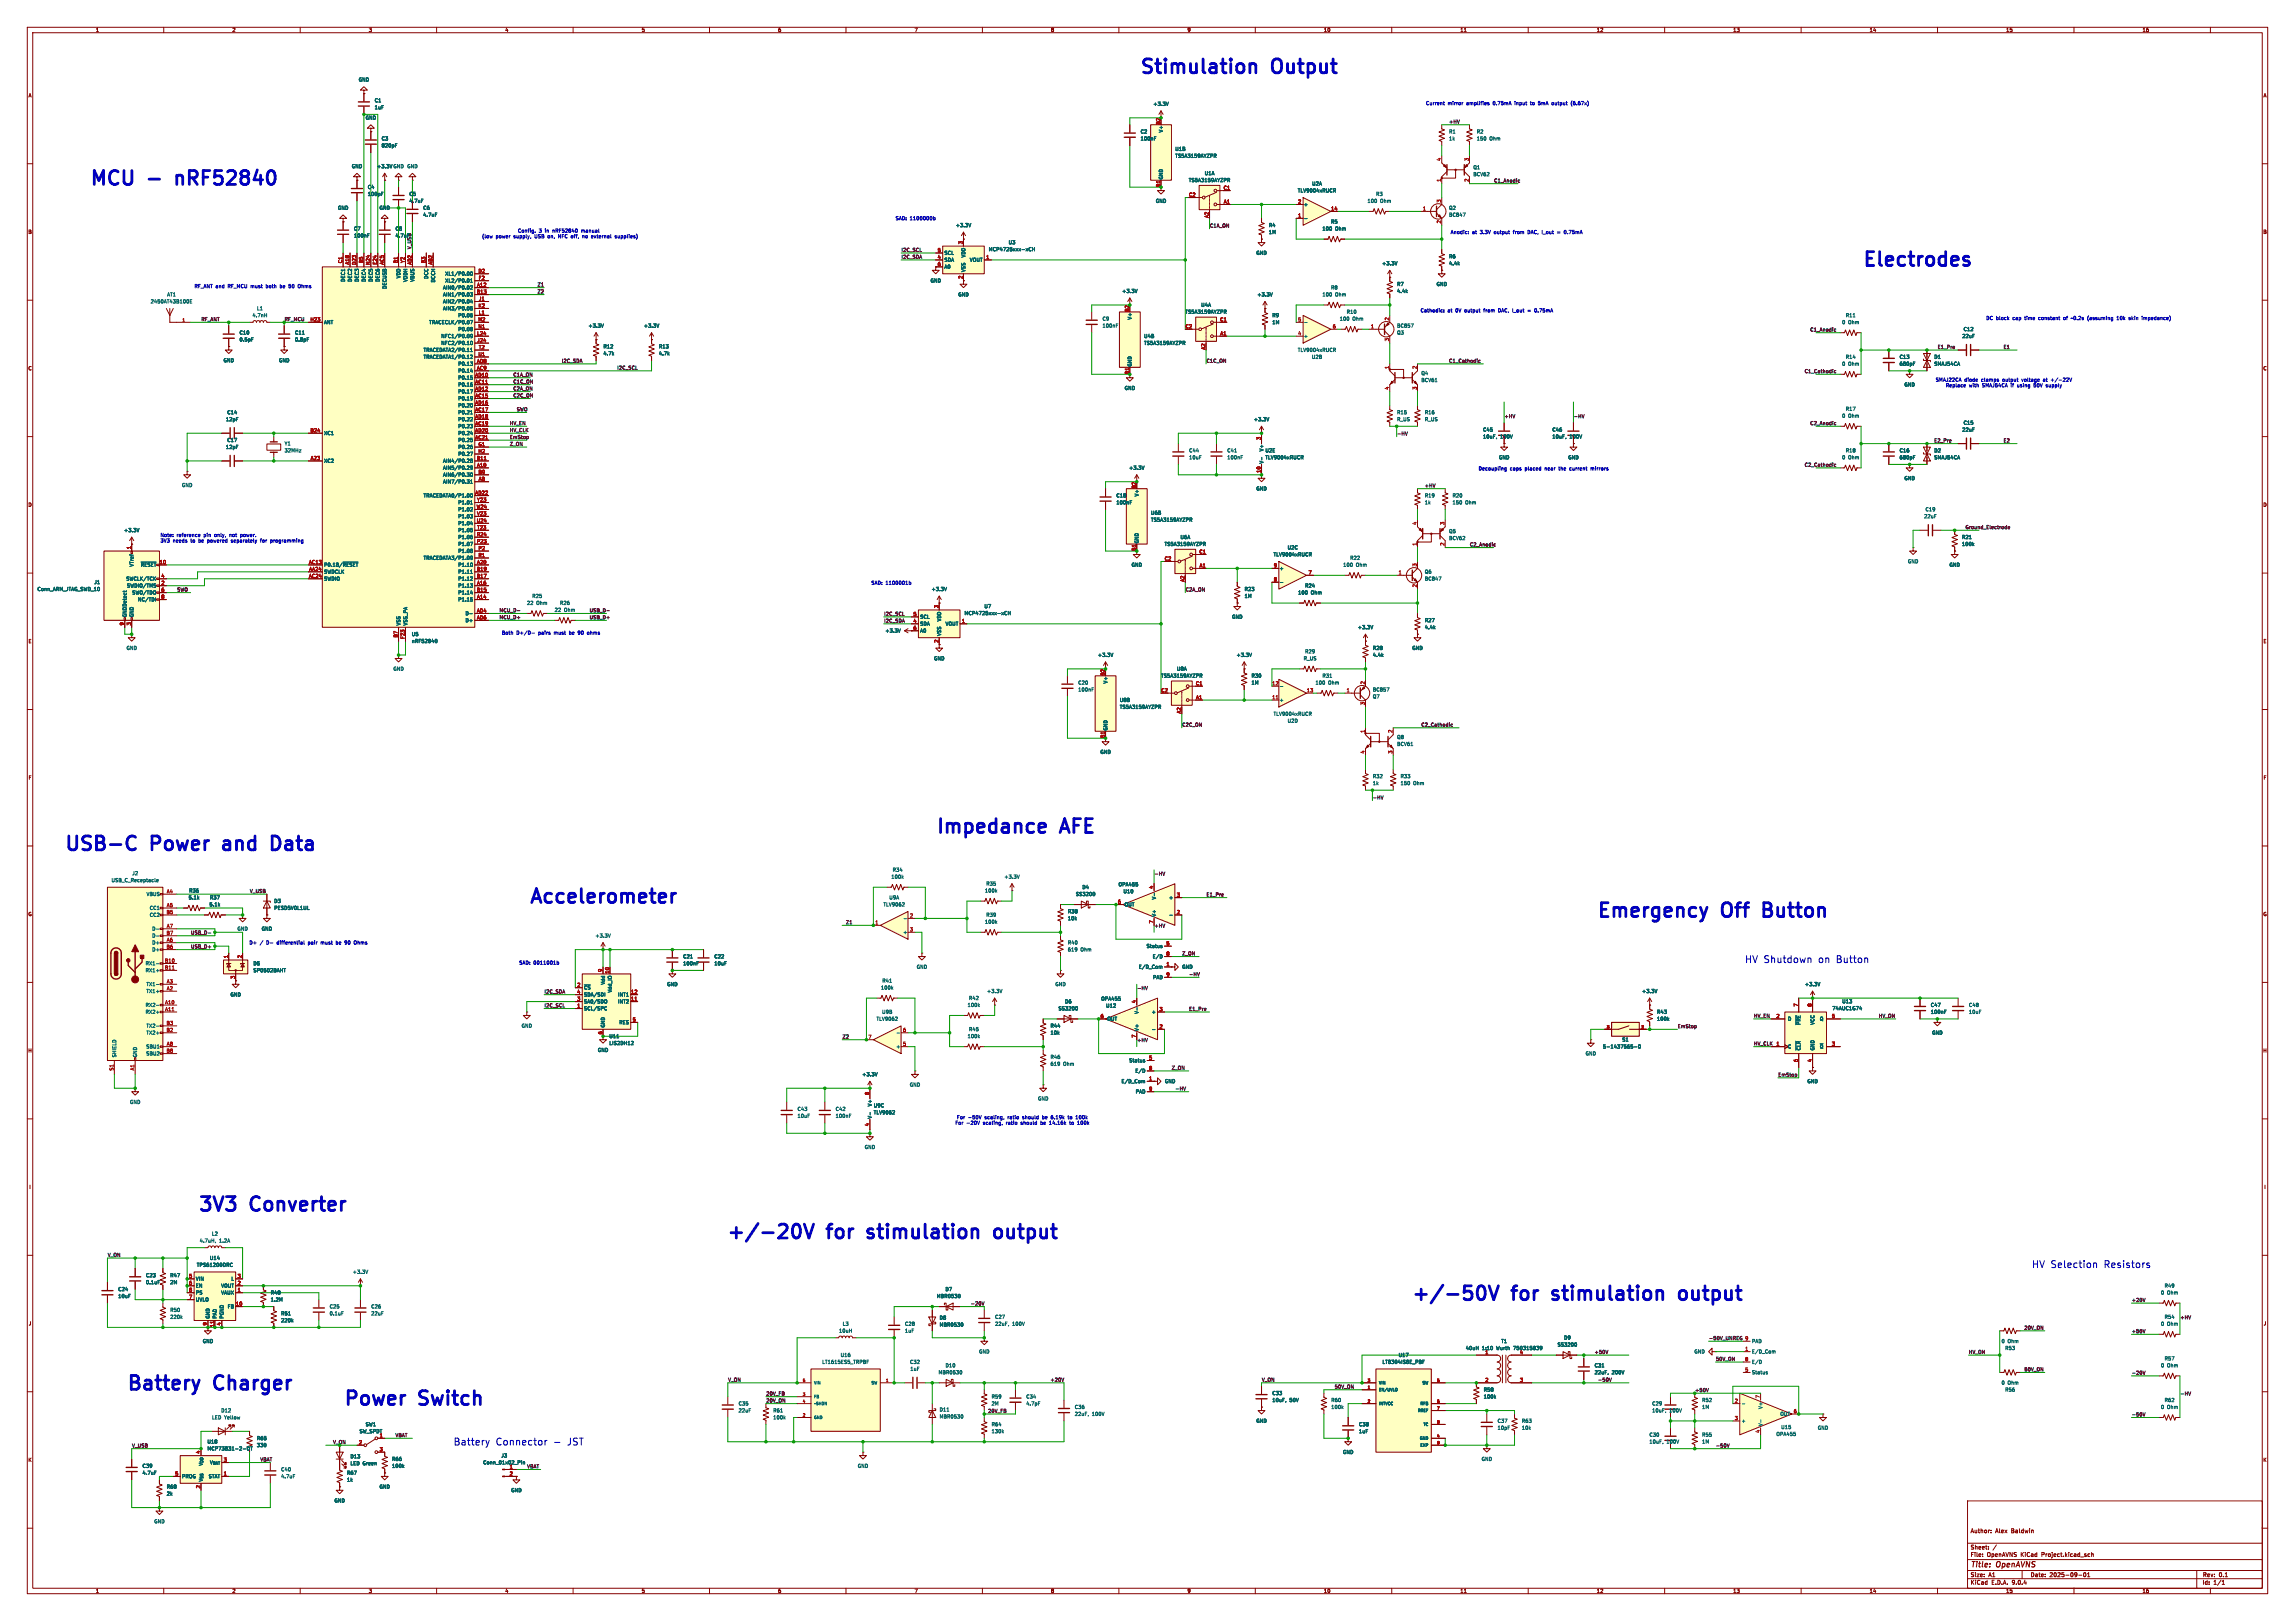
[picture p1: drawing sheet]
<svg xmlns="http://www.w3.org/2000/svg" width="841mm" height="594mm" viewBox="0 0 841 594" stroke-linecap="round" stroke-linejoin="round" font-family="sans-serif">
<defs><g id="words">
<g font-size="7.1" fill="#0000c2">
<text x="417.1" y="28.5">Stimulation</text>
<text x="466.3" y="28.5">Output</text>
<text x="32.3" y="69.3">MCU</text>
<text x="66.6" y="69.3">nRF52840</text>
<text x="682" y="99.1">Electrodes</text>
<text x="342.4" y="306.8">Impedance</text>
<text x="389" y="306.8">AFE</text>
<text x="23" y="313.2">USB-C</text>
<text x="55.5" y="313.2">Power</text>
<text x="83.9" y="313.2">and</text>
<text x="103.6" y="313.2">Data</text>
<text x="193.4" y="332.5">Accelerometer</text>
<text x="585" y="336.6">Emergency</text>
<text x="631.5" y="336.6">Off</text>
<text x="648.5" y="336.6">Button</text>
<text x="72.4" y="444.2">3V3</text>
<text x="92.3" y="444.2">Converter</text>
<text x="265.7" y="455.4">+/-20V</text>
<text x="303.5" y="455.4">for</text>
<text x="320" y="455.4">stimulation</text>
<text x="368.5" y="455.4">output</text>
<text x="516.6" y="478">+/-50V</text>
<text x="554.4" y="478">for</text>
<text x="571" y="478">stimulation</text>
<text x="619.5" y="478">output</text>
<text x="46.2" y="509.8">Battery</text>
<text x="79" y="509.8">Charger</text>
<text x="125.7" y="515.4">Power</text>
<text x="154.1" y="515.4">Switch</text>
</g>
<g font-size="3.5" fill="#0000c2">
<text x="639.3" y="353.1">HV Shutdown</text>
<text x="665.9" y="353.1">on</text>
<text x="672.4" y="353.1">Button</text>
<text x="744.5" y="464.8">HV Selection</text>
<text x="770.6" y="464.8">Resistors</text>
<text x="166.1" y="529.8">Battery</text>
<text x="181.4" y="529.8">Connector</text>
<text x="207.4" y="529.8">JST</text>
</g>
<g font-size="2.8" fill="#840000">
<text x="722" y="574.9">Title:</text>
<text x="731.7" y="574.9">OpenAVNS</text>
</g>
<g font-size="2.1" fill="#840000">
<text x="722" y="562">Author:</text>
<text x="731.2" y="562">Alex</text>
<text x="737" y="562">Baldwin</text>
<text x="722" y="568">Sheet:</text>
<text x="722" y="570.7">File:</text>
<text x="728.1" y="570.7">OpenAVNS</text>
<text x="740.5" y="570.7">KiCad</text>
<text x="748.3" y="570.7">Project.kicad_sch</text>
<text x="722" y="580.9">KiCad</text>
<text x="722" y="578.1">Size:</text>
<text x="728.7" y="578.1">A1</text>
<text x="729.7" y="580.9">E.D.A.</text>
<text x="737.3" y="580.9">9.0.4</text>
<text x="744" y="578.1">Date:</text>
<text x="751" y="578.1">2025-09-01</text>
<text x="807" y="578.3">Rev:</text>
<text x="807" y="580.9">Id:</text>
<text x="811.1" y="580.9">1/1</text>
<text x="813.4" y="578.3">0.1</text>
</g>
<g font-size="1.8" fill="#840000">
<text x="35" y="11.9">1</text>
<text x="85" y="11.9">2</text>
<text x="135" y="11.9">3</text>
<text x="185" y="11.9">4</text>
<text x="235" y="11.9">5</text>
<text x="285" y="11.9">6</text>
<text x="335" y="11.9">7</text>
<text x="385" y="11.9">8</text>
<text x="435" y="11.9">9</text>
<text x="485" y="11.9">10</text>
<text x="535" y="11.9">11</text>
<text x="585" y="11.9">12</text>
<text x="635" y="11.9">13</text>
<text x="685" y="11.9">14</text>
<text x="735" y="11.9">15</text>
<text x="785" y="11.9">16</text>
<text x="10.3" y="35.9">A</text>
<text x="829.3" y="35.9">A</text>
<text x="10.3" y="85.9">B</text>
<text x="829.2" y="85.9">B</text>
<text x="352.8" y="102.3" transform="rotate(-90 352.8 102.3)">2</text>
<text x="10.3" y="135.9">C</text>
<text x="829.2" y="135.9">C</text>
<text x="10.3" y="185.9">D</text>
<text x="829.2" y="185.9">D</text>
<text x="10.3" y="235.9">E</text>
<text x="343.9" y="235.7" transform="rotate(-90 343.9 235.7)">2</text>
<text x="829.3" y="235.9">E</text>
<text x="404.9" y="270.6" transform="rotate(-90 404.9 270.6)">B1</text>
<text x="10.3" y="285.9">F</text>
<text x="829.3" y="285.9">F</text>
<text x="10.3" y="335.9">G</text>
<text x="829.2" y="335.9">G</text>
<text x="10.2" y="385.9">H</text>
<text x="829.2" y="385.9">H</text>
<text x="10.6" y="435.9">I</text>
<text x="829.6" y="435.9">I</text>
<text x="10.4" y="485.9">J</text>
<text x="829.4" y="485.9">J</text>
<text x="10.3" y="535.9">K</text>
<text x="829.2" y="535.9">K</text>
<text x="35" y="583.9">1</text>
<text x="85" y="583.9">2</text>
<text x="135" y="583.9">3</text>
<text x="185" y="583.9">4</text>
<text x="235" y="583.9">5</text>
<text x="285" y="583.9">6</text>
<text x="335" y="583.9">7</text>
<text x="385" y="583.9">8</text>
<text x="435" y="583.9">9</text>
<text x="485" y="583.9">10</text>
<text x="535" y="583.9">11</text>
<text x="585" y="583.9">12</text>
<text x="635" y="583.9">13</text>
<text x="685" y="583.9">14</text>
<text x="735" y="583.9">15</text>
<text x="785" y="583.9">16</text>
</g>
<g font-size="1.8" fill="#006464">
<text x="131.3" y="30.1">GND</text>
<text x="137.2" y="37.7">C1</text>
<text x="137.2" y="40.2">1uF</text>
<text x="422.5" y="39">+3.3V</text>
<text x="133.9" y="44">GND</text>
<text x="139.7" y="51.7">C3</text>
<text x="417.8" y="49.1">C2</text>
<text x="417.8" y="51.7">100nF</text>
<text x="426.3" y="48.7" transform="rotate(-90 426.3 48.7)">V+</text>
<text x="530.9" y="49.1">R1</text>
<text x="530.9" y="51.7">1k</text>
<text x="541" y="49.1">R2</text>
<text x="541" y="51.7">150</text>
<text x="545.8" y="51.7">Ohm</text>
<text x="139.7" y="54.2">820pF</text>
<text x="430.5" y="58">TS5A3159AYZPR</text>
<text x="430.5" y="55.5">U1B</text>
<text x="128.8" y="61.8">GND</text>
<text x="138" y="61.8">+3.3V</text>
<text x="144" y="61.8">GND GND</text>
<text x="426.3" y="65.9" transform="rotate(-90 426.3 65.9)">GND</text>
<text x="441.3" y="64.4">U1A</text>
<text x="539.8" y="62.2">Q1</text>
<text x="539.8" y="64.7">BCV62</text>
<text x="134.6" y="69.4">C4</text>
<text x="134.6" y="72">100pF</text>
<text x="149.9" y="72">C5</text>
<text x="435.5" y="66.9">TS5A3159AYZPR</text>
<text x="475.5" y="70.7">TLV9004xRUCR</text>
<text x="480.7" y="68.2">U2A</text>
<text x="504.1" y="72">R3</text>
<text x="123.7" y="77.1">GND</text>
<text x="138.9" y="77.1">GND</text>
<text x="149.9" y="74.5">4.7uF</text>
<text x="154.9" y="77.1">C6</text>
<text x="423.4" y="74.5">GND</text>
<text x="477.6" y="75.8">+</text>
<text x="501" y="74.5">100</text>
<text x="505.8" y="74.5">Ohm</text>
<text x="530.9" y="77.1">Q2</text>
<text x="154.9" y="79.6">4.7uF</text>
<text x="350.1" y="83.4">+3.3V</text>
<text x="464.8" y="83.4">R4</text>
<text x="487.6" y="82.1">R5</text>
<text x="530.9" y="79.6">BC847</text>
<text x="129.5" y="84.7">C7</text>
<text x="129.5" y="87.2">100nF</text>
<text x="144.8" y="84.7">C8</text>
<text x="144.8" y="87.2">4.7uF</text>
<text x="369.5" y="89.7">U3</text>
<text x="464.8" y="86">1M</text>
<text x="484.5" y="84.7">100</text>
<text x="489.3" y="84.7">Ohm</text>
<text x="150.8" y="91.4" transform="rotate(-90 150.8 91.4)">V_USB</text>
<text x="345.9" y="93.6">SCL</text>
<text x="353.9" y="94.5" transform="rotate(-90 353.9 94.5)">VDD</text>
<text x="362.2" y="92.2">MCP4725xxx-xCH</text>
<text x="460.2" y="93.6">GND</text>
<text x="530.9" y="94.8">R6</text>
<text x="163" y="101.2">XL1/P0.00</text>
<text x="345.9" y="96.1">SDA</text>
<text x="345.9" y="98.7">A0</text>
<text x="353.9" y="99.8" transform="rotate(-90 353.9 99.8)">VSS</text>
<text x="355.3" y="96.1">VOUT</text>
<text x="506.3" y="97.4">+3.3V</text>
<text x="530.9" y="97.4">4.4k</text>
<text x="126.6" y="103.4" transform="rotate(-90 126.6 103.4)">DEC1</text>
<text x="129.1" y="103.4" transform="rotate(-90 129.1 103.4)">DEC2</text>
<text x="131.7" y="103.4" transform="rotate(-90 131.7 103.4)">DEC3</text>
<text x="134.2" y="103.4" transform="rotate(-90 134.2 103.4)">DEC4</text>
<text x="136.8" y="103.4" transform="rotate(-90 136.8 103.4)">DEC5</text>
<text x="139.3" y="103.4" transform="rotate(-90 139.3 103.4)">DEC6</text>
<text x="141.8" y="106" transform="rotate(-90 141.8 106)">DECUSB</text>
<text x="146.9" y="102.1" transform="rotate(-90 146.9 102.1)">VDD</text>
<text x="149.5" y="103.5" transform="rotate(-90 149.5 103.5)">VDDH</text>
<text x="152" y="103.4" transform="rotate(-90 152 103.4)">VBUS</text>
<text x="157.1" y="102.3" transform="rotate(-90 157.1 102.3)">DCC</text>
<text x="159.6" y="103.6" transform="rotate(-90 159.6 103.6)">DCCH</text>
<text x="162.2" y="106.3">AIN0/P0.02</text>
<text x="163" y="103.7">XL2/P0.01</text>
<text x="340.9" y="103.7">GND</text>
<text x="411.1" y="107.5">+3.3V</text>
<text x="487.6" y="106.3">R8</text>
<text x="511.8" y="105">R7</text>
<text x="511.8" y="107.5">4.4k</text>
<text x="526.3" y="105">GND</text>
<text x="55.1" y="111.4">2450AT43B100E</text>
<text x="61.1" y="108.8">AT1</text>
<text x="94" y="113.9">L1</text>
<text x="162.2" y="108.8">AIN1/P0.03</text>
<text x="162.2" y="111.4">AIN2/P0.04</text>
<text x="162.2" y="113.9">AIN3/P0.05</text>
<text x="351" y="108.8">GND</text>
<text x="440" y="112.6">U4A</text>
<text x="460.6" y="108.8">+3.3V</text>
<text x="484.5" y="108.8">100</text>
<text x="489.3" y="108.8">Ohm</text>
<text x="92.4" y="116.4">4.7nH</text>
<text x="118.6" y="119">ANT</text>
<text x="157.1" y="119">TRACECLK/P0.07</text>
<text x="167.8" y="116.4">P0.06</text>
<text x="403.9" y="117.7">C9</text>
<text x="414.9" y="117.3" transform="rotate(-90 414.9 117.3)">V+</text>
<text x="434.2" y="115.2">TS5A3159AYZPR</text>
<text x="466.1" y="116.4">R9</text>
<text x="466.1" y="119">1M</text>
<text x="490.8" y="117.7">100</text>
<text x="493.4" y="115.2">R10</text>
<text x="495.6" y="117.7">Ohm</text>
<text x="674.9" y="119">0</text>
<text x="676.2" y="116.4">R11</text>
<text x="677.3" y="119">Ohm</text>
<text x="87.6" y="122.8">C10</text>
<text x="87.6" y="125.3">0.5pF</text>
<text x="108" y="122.8">C11</text>
<text x="108" y="125.3">0.8pF</text>
<text x="161.5" y="124.1">NFC1/P0.09</text>
<text x="167.8" y="121.5">P0.08</text>
<text x="215.5" y="120.2">+3.3V</text>
<text x="235.8" y="120.2">+3.3V</text>
<text x="403.9" y="120.2">100nF</text>
<text x="419.1" y="124.1">U4B</text>
<text x="477.6" y="124.1">+</text>
<text x="511.8" y="120.2">BC857</text>
<text x="511.8" y="122.8">Q3</text>
<text x="718.9" y="124.1">22uF</text>
<text x="719.4" y="121.5">C12</text>
<text x="155.1" y="129.1">TRACEDATA2/P0.11</text>
<text x="155.1" y="131.7">TRACEDATA1/P0.12</text>
<text x="161.5" y="126.6">NFC2/P0.10</text>
<text x="221" y="130.4">4.7k</text>
<text x="221" y="127.9">R12</text>
<text x="241.3" y="130.4">4.7k</text>
<text x="241.3" y="127.9">R13</text>
<text x="419.1" y="126.6">TS5A3159AYZPR</text>
<text x="475.5" y="129.1">TLV9004xRUCR</text>
<text x="480.6" y="131.7">U2B</text>
<text x="676.2" y="131.7">R14</text>
<text x="696" y="131.7">C13</text>
<text x="708.7" y="131.7">D1</text>
<text x="81.8" y="132.9">GND</text>
<text x="102.1" y="132.9">GND</text>
<text x="167.8" y="134.2">P0.13</text>
<text x="167.8" y="136.8">P0.14</text>
<text x="414.9" y="134.5" transform="rotate(-90 414.9 134.5)">GND</text>
<text x="520.7" y="137.6">Q4</text>
<text x="674.9" y="134.2">0</text>
<text x="677.3" y="134.2">Ohm</text>
<text x="696" y="134.2">680pF</text>
<text x="708.7" y="134.2">SMAJ54CA</text>
<text x="167.8" y="139.3">P0.15</text>
<text x="167.8" y="141.8">P0.16</text>
<text x="412" y="143.1">GND</text>
<text x="520.7" y="140.2">BCV61</text>
<text x="697.7" y="141.8">GND</text>
<text x="167.8" y="144.4">P0.17</text>
<text x="167.8" y="146.9">P0.19</text>
<text x="167.8" y="149.5">P0.20</text>
<text x="82.7" y="154.5">12pF</text>
<text x="83.1" y="152">C14</text>
<text x="167.8" y="152">P0.21</text>
<text x="167.8" y="154.5">P0.22</text>
<text x="459.3" y="154.5">+3.3V</text>
<text x="511.8" y="152">R15</text>
<text x="511.8" y="154.5">R_US</text>
<text x="522" y="152">R16</text>
<text x="522" y="154.5">R_US</text>
<text x="674.9" y="153.3">0</text>
<text x="676.2" y="150.7">R17</text>
<text x="677.3" y="153.3">Ohm</text>
<text x="719.4" y="155.8">C15</text>
<text x="118.6" y="159.6">XC1</text>
<text x="167.8" y="157.1">P0.23</text>
<text x="167.8" y="159.6">P0.24</text>
<text x="543.3" y="160.9">10uF,</text>
<text x="543.3" y="158.3">C45</text>
<text x="549.7" y="160.9">100V</text>
<text x="568.7" y="160.9">10uF,</text>
<text x="568.7" y="158.3">C46</text>
<text x="575.1" y="160.9">100V</text>
<text x="718.9" y="158.3">22uF</text>
<text x="82.7" y="164.7">12pF</text>
<text x="83.1" y="162.2">C17</text>
<text x="104.1" y="163.4">Y1</text>
<text x="104.1" y="166">32MHz</text>
<text x="167.8" y="162.2">P0.25</text>
<text x="167.8" y="164.7">P0.26</text>
<text x="167.8" y="167.2">P0.27</text>
<text x="435.6" y="166">C44</text>
<text x="449.6" y="166">C41</text>
<text x="463.1" y="165.6" transform="rotate(-90 463.1 165.6)">V+</text>
<text x="463.6" y="166">U2E</text>
<text x="676.2" y="166">R18</text>
<text x="696" y="166">C16</text>
<text x="708.7" y="166">D2</text>
<text x="118.6" y="169.8">XC2</text>
<text x="162.2" y="169.8">AIN4/P0.28</text>
<text x="162.2" y="172.3">AIN5/P0.29</text>
<text x="413.6" y="172.3">+3.3V</text>
<text x="435.6" y="168.5">10uF</text>
<text x="449.6" y="168.5">100nF</text>
<text x="463.1" y="170.1" transform="rotate(-90 463.1 170.1)">V-</text>
<text x="463.6" y="168.5">TLV9004xRUCR</text>
<text x="549.1" y="168.5">GND</text>
<text x="574.5" y="168.5">GND</text>
<text x="674.9" y="168.5">0</text>
<text x="677.3" y="168.5">Ohm</text>
<text x="696" y="168.5">680pF</text>
<text x="708.7" y="168.5">SMAJ54CA</text>
<text x="66.5" y="178.7">GND</text>
<text x="162.2" y="174.9">AIN6/P0.30</text>
<text x="162.2" y="177.4">AIN7/P0.31</text>
<text x="460.2" y="179.9">GND</text>
<text x="697.7" y="176.1">GND</text>
<text x="155.1" y="182.5">TRACEDATA0/P1.00</text>
<text x="167.8" y="185">P1.01</text>
<text x="408.9" y="185">100nF</text>
<text x="408.9" y="182.5">C18</text>
<text x="417.4" y="182.1" transform="rotate(-90 417.4 182.1)">V+</text>
<text x="522" y="182.5">R19</text>
<text x="522" y="185">1k</text>
<text x="532.1" y="185">150</text>
<text x="532.1" y="182.5">R20</text>
<text x="536.9" y="185">Ohm</text>
<text x="167.8" y="187.6">P1.02</text>
<text x="167.8" y="190.1">P1.03</text>
<text x="421.6" y="191.4">TS5A3159AYZPR</text>
<text x="421.6" y="188.8">U6B</text>
<text x="705" y="190.1">22uF</text>
<text x="705.4" y="187.6">C19</text>
<text x="45.3" y="195.2">+3.3V</text>
<text x="167.8" y="192.6">P1.04</text>
<text x="167.8" y="195.2">P1.05</text>
<text x="167.8" y="197.7">P1.06</text>
<text x="432.4" y="197.7">U6A</text>
<text x="530.9" y="195.6">Q5</text>
<text x="718.8" y="197.7">R21</text>
<text x="167.8" y="200.3">P1.07</text>
<text x="167.8" y="202.8">P1.08</text>
<text x="417.4" y="199.3" transform="rotate(-90 417.4 199.3)">GND</text>
<text x="426.6" y="200.3">TS5A3159AYZPR</text>
<text x="471.7" y="201.5">U2C</text>
<text x="530.9" y="198.1">BCV62</text>
<text x="718.8" y="200.3">100k</text>
<text x="49.1" y="207.8" transform="rotate(-90 49.1 207.8)">VTref</text>
<text x="51.5" y="207.9">~{RESET}</text>
<text x="118.6" y="207.9">P0.18/~{RESET}</text>
<text x="155.1" y="205.3">TRACEDATA3/P1.09</text>
<text x="167.8" y="207.9">P1.10</text>
<text x="414.5" y="207.9">GND</text>
<text x="466.6" y="204.1">TLV9004xRUCR</text>
<text x="468.8" y="209.1">+</text>
<text x="492.1" y="207.9">100</text>
<text x="494.6" y="205.3">R22</text>
<text x="496.9" y="207.9">Ohm</text>
<text x="699" y="206.6">GND</text>
<text x="714.2" y="207.9">GND</text>
<text x="34.4" y="214.2">J1</text>
<text x="46.1" y="213">SWCLK/TCK</text>
<text x="46.4" y="215.5">SWDIO/TMS</text>
<text x="118.6" y="210.4">SWDCLK</text>
<text x="118.6" y="213">SWDIO</text>
<text x="167.8" y="210.4">P1.11</text>
<text x="167.8" y="213">P1.12</text>
<text x="167.8" y="215.5">P1.13</text>
<text x="478.1" y="215.5">R24</text>
<text x="522" y="213">BC847</text>
<text x="522" y="210.4">Q6</text>
<text x="13.6" y="216.8">Conn_ARM_JTAG_SWD_10</text>
<text x="48.3" y="218">SWO/TDO</text>
<text x="50.4" y="220.6">NC/TDI</text>
<text x="167.8" y="218">P1.14</text>
<text x="167.8" y="220.6">P1.15</text>
<text x="193" y="221.8">22</text>
<text x="194.9" y="219.3">R25</text>
<text x="196.6" y="221.8">Ohm</text>
<text x="205.1" y="221.8">R26</text>
<text x="341.2" y="216.8">+3.3V</text>
<text x="455.9" y="219.3">1M</text>
<text x="455.9" y="216.8">R23</text>
<text x="475.6" y="218">100</text>
<text x="480.4" y="218">Ohm</text>
<text x="46.6" y="226.3" transform="rotate(-90 46.6 226.3)">GNDDetect</text>
<text x="49.1" y="226.3" transform="rotate(-90 49.1 226.3)">GND</text>
<text x="170.4" y="225.7">D-</text>
<text x="203.1" y="224.4">22</text>
<text x="206.7" y="224.4">Ohm</text>
<text x="337.1" y="226.9">SCL</text>
<text x="345" y="227.9" transform="rotate(-90 345 227.9)">VDD</text>
<text x="353.3" y="225.6">MCP4725xxx-xCH</text>
<text x="360.6" y="223">U7</text>
<text x="451.4" y="226.9">GND</text>
<text x="146.9" y="229.4" transform="rotate(-90 146.9 229.4)">VSS</text>
<text x="149.5" y="229.4" transform="rotate(-90 149.5 229.4)">VSS_PA</text>
<text x="150.7" y="233.3">U5</text>
<text x="170.4" y="228.2">D+</text>
<text x="324.3" y="232">+3.3V</text>
<text x="337.1" y="229.5">SDA</text>
<text x="337.1" y="232">A0</text>
<text x="345" y="233.2" transform="rotate(-90 345 233.2)">VSS</text>
<text x="346.4" y="229.5">VOUT</text>
<text x="497.4" y="230.7">+3.3V</text>
<text x="522" y="230.7">4.4k</text>
<text x="522" y="228.2">R27</text>
<text x="46.2" y="238.4">GND</text>
<text x="150.7" y="235.8">nRF52840</text>
<text x="478.1" y="239.6">R29</text>
<text x="502.9" y="238.4">R28</text>
<text x="517.4" y="238.4">GND</text>
<text x="144" y="246">GND</text>
<text x="342.1" y="242.2">GND</text>
<text x="402.2" y="240.9">+3.3V</text>
<text x="431.2" y="246">U8A</text>
<text x="453" y="240.9">+3.3V</text>
<text x="477.6" y="242.2">R_US</text>
<text x="502.9" y="240.9">4.4k</text>
<text x="395" y="251.1">C20</text>
<text x="406" y="250.6" transform="rotate(-90 406 250.6)">V+</text>
<text x="425.3" y="248.5">TS5A3159AYZPR</text>
<text x="458.5" y="251.1">1M</text>
<text x="458.5" y="248.5">R30</text>
<text x="481.9" y="251.1">100</text>
<text x="484.5" y="248.5">R31</text>
<text x="486.7" y="251.1">Ohm</text>
<text x="395" y="253.6">100nF</text>
<text x="410.2" y="257.4">U8B</text>
<text x="468.8" y="257.4">+</text>
<text x="502.9" y="253.6">BC857</text>
<text x="502.9" y="256.1">Q7</text>
<text x="410.2" y="259.9">TS5A3159AYZPR</text>
<text x="466.6" y="262.5">TLV9004xRUCR</text>
<text x="406" y="267.8" transform="rotate(-90 406 267.8)">GND</text>
<text x="471.7" y="265">U2D</text>
<text x="511.8" y="271">Q8</text>
<text x="511.8" y="273.5">BCV61</text>
<text x="403.1" y="276.5">GND</text>
<text x="502.9" y="285.3">R32</text>
<text x="502.9" y="287.9">1k</text>
<text x="513.1" y="287.9">150</text>
<text x="513.1" y="285.3">R33</text>
<text x="517.9" y="287.9">Ohm</text>
<text x="40.7" y="323.4">USB_C_Receptacle</text>
<text x="48.3" y="320.9">J2</text>
<text x="326.5" y="322.2">100k</text>
<text x="327" y="319.6">R34</text>
<text x="367.9" y="322.2">+3.3V</text>
<text x="53.6" y="328.5">VBUS</text>
<text x="69" y="329.8">5.1k</text>
<text x="69.2" y="327.3">R36</text>
<text x="76.8" y="329.8">R37</text>
<text x="325.7" y="329.8">U9A</text>
<text x="360.8" y="327.3">100k</text>
<text x="361.3" y="324.7">R35</text>
<text x="394.1" y="328.5">SS3200</text>
<text x="396.5" y="326">D4</text>
<text x="409.8" y="325">OPA455</text>
<text x="411.5" y="327.5">U10</text>
<text x="423.8" y="329.8" transform="rotate(-90 423.8 329.8)">V-</text>
<text x="428.2" y="329.8">+</text>
<text x="54.7" y="333.6">CC1</text>
<text x="76.6" y="332.3">5.1k</text>
<text x="100.3" y="331.1">D3</text>
<text x="100.3" y="333.6">PESD5V0L1UL</text>
<text x="323.6" y="332.3">TLV9062</text>
<text x="391.2" y="334.9">R38</text>
<text x="412" y="332.3">OUT</text>
<text x="54.7" y="336.1">CC2</text>
<text x="55.6" y="341.2">D-</text>
<text x="86.9" y="341.2">GND</text>
<text x="95.8" y="341.2">GND</text>
<text x="360.8" y="338.7">100k</text>
<text x="361.3" y="336.1">R39</text>
<text x="391.2" y="337.4">10k</text>
<text x="423.8" y="336" transform="rotate(-90 423.8 336)">V+</text>
<text x="55.6" y="343.8">D-</text>
<text x="55.6" y="346.3">D+</text>
<text x="218" y="343.8">+3.3V</text>
<text x="330.8" y="342.5">+</text>
<text x="391.2" y="346.3">R40</text>
<text x="420" y="347.6">Status</text>
<text x="53.2" y="353.9">RX1-</text>
<text x="55.6" y="348.8">D+</text>
<text x="92.7" y="353.9">D5</text>
<text x="250.2" y="353.9">100nF</text>
<text x="250.2" y="351.4">C21</text>
<text x="261.6" y="351.4">C22</text>
<text x="261.6" y="353.9">10uF</text>
<text x="391.2" y="348.8">619</text>
<text x="396" y="348.8">Ohm</text>
<text x="422.3" y="351.4">E/D</text>
<text x="53.2" y="356.5">RX1+</text>
<text x="92.7" y="356.5">SP0502BAHT</text>
<text x="335.8" y="355.2">GND</text>
<text x="417.2" y="355.2">E/D_Com</text>
<text x="422.4" y="359">PAD</text>
<text x="433.1" y="355.2">GND</text>
<text x="53.5" y="361.5">TX1-</text>
<text x="53.5" y="364.1">TX1+</text>
<text x="84.3" y="365.4">GND</text>
<text x="213.9" y="362.8">~{CS}</text>
<text x="213.9" y="365.4">SDA/SDI</text>
<text x="221.8" y="361" transform="rotate(-90 221.8 361)">Vdd</text>
<text x="224.4" y="363.9" transform="rotate(-90 224.4 363.9)">Vdd_IO</text>
<text x="226.3" y="365.4">INT1</text>
<text x="244.3" y="361.5">GND</text>
<text x="322.7" y="362.8">100k</text>
<text x="323.2" y="360.3">R41</text>
<text x="361.5" y="364.1">+3.3V</text>
<text x="386.6" y="361.5">GND</text>
<text x="601.6" y="364.1">+3.3V</text>
<text x="661.3" y="361.5">+3.3V</text>
<text x="53.2" y="369.2">RX2-</text>
<text x="53.2" y="371.7">RX2+</text>
<text x="213.9" y="367.9">SA0/SDO</text>
<text x="213.9" y="370.4">SCL/SPC</text>
<text x="226.3" y="367.9">INT2</text>
<text x="323.1" y="371.7">U9B</text>
<text x="354.4" y="369.2">100k</text>
<text x="354.9" y="366.6">R42</text>
<text x="387.7" y="370.4">SS3200</text>
<text x="390.1" y="367.9">D6</text>
<text x="403.4" y="366.9">OPA455</text>
<text x="405.2" y="369.4">U12</text>
<text x="417.4" y="371.7" transform="rotate(-90 417.4 371.7)">V-</text>
<text x="421.9" y="371.7">+</text>
<text x="607.1" y="371.7">R43</text>
<text x="671.3" y="370.4">74AUC1G74</text>
<text x="674.9" y="367.8">U13</text>
<text x="707.4" y="371.7">100nF</text>
<text x="707.4" y="369.2">C47</text>
<text x="721.4" y="369.2">C48</text>
<text x="721.4" y="371.7">10uF</text>
<text x="53.5" y="376.8">TX2-</text>
<text x="191" y="376.8">GND</text>
<text x="221.8" y="376.7" transform="rotate(-90 221.8 376.7)">GND</text>
<text x="226.8" y="375.5">RES</text>
<text x="321.1" y="374.2">TLV9062</text>
<text x="384.8" y="376.8">R44</text>
<text x="405.6" y="374.2">OUT</text>
<text x="417.4" y="378" transform="rotate(-90 417.4 378)">V+</text>
<text x="607.1" y="374.2">100k</text>
<text x="655.1" y="374.2">D</text>
<text x="660" y="375.7" transform="rotate(-90 660 375.7)">~{PRE}</text>
<text x="665.1" y="375.7" transform="rotate(-90 665.1 375.7)">VCC</text>
<text x="666.7" y="374.2">Q</text>
<text x="53.5" y="379.3">TX2+</text>
<text x="223.1" y="380.6">U11</text>
<text x="223.1" y="383.1">LIS2DH12</text>
<text x="354.4" y="380.6">100k</text>
<text x="354.9" y="378.1">R45</text>
<text x="384.8" y="379.3">10k</text>
<text x="594.3" y="381.9">S1</text>
<text x="707.9" y="379.3">GND</text>
<text x="42.8" y="387.6" transform="rotate(-90 42.8 387.6)">SHIELD</text>
<text x="50.4" y="387.6" transform="rotate(-90 50.4 387.6)">GND</text>
<text x="53.5" y="384.4">SBU1</text>
<text x="53.5" y="386.9">SBU2</text>
<text x="218.9" y="385.7">GND</text>
<text x="328.3" y="384.4">+</text>
<text x="384.8" y="388.2">R46</text>
<text x="413.7" y="389.5">Status</text>
<text x="580.9" y="386.9">GND</text>
<text x="587.2" y="384.4">5-1437565-0</text>
<text x="655.1" y="384.4">C</text>
<text x="660" y="385.1" transform="rotate(-90 660 385.1)">~{CLR}</text>
<text x="665.1" y="385.1" transform="rotate(-90 665.1 385.1)">GND</text>
<text x="666.7" y="384.4">~{Q}</text>
<text x="315.8" y="394.6">+3.3V</text>
<text x="384.8" y="390.8">619</text>
<text x="389.6" y="390.8">Ohm</text>
<text x="415.9" y="393.3">E/D</text>
<text x="333.2" y="398.4">GND</text>
<text x="410.8" y="397.1">E/D_Com</text>
<text x="416" y="400.9">PAD</text>
<text x="426.7" y="397.1">GND</text>
<text x="662.2" y="397.1">GND</text>
<text x="47.5" y="404.7">GND</text>
<text x="292.1" y="407.3">C43</text>
<text x="306.1" y="407.3">C42</text>
<text x="319.6" y="405.6" transform="rotate(-90 319.6 405.6)">V+</text>
<text x="320" y="406">U9C</text>
<text x="380.2" y="403.5">GND</text>
<text x="292.1" y="409.8">10uF</text>
<text x="306.1" y="409.8">100nF</text>
<text x="319.6" y="410.1" transform="rotate(-90 319.6 410.1)">V-</text>
<text x="320" y="408.5">TLV9062</text>
<text x="316.7" y="421.2">GND</text>
<text x="73" y="455.5">4.7uH,</text>
<text x="77.5" y="453">L2</text>
<text x="80.3" y="455.5">1.2A</text>
<text x="76.8" y="461.9">U14</text>
<text x="72" y="464.4">TPS61200DRC</text>
<text x="129.1" y="467">+3.3V</text>
<text x="43.2" y="473.3">C24</text>
<text x="53.3" y="468.2">C23</text>
<text x="53.3" y="470.8">0.1uF</text>
<text x="62.2" y="470.8">2M</text>
<text x="62.2" y="468.2">R47</text>
<text x="71.6" y="469.5">VIN</text>
<text x="71.6" y="472">EN</text>
<text x="80.9" y="472">VOUT</text>
<text x="84.6" y="469.5">L</text>
<text x="346.3" y="473.3">D7</text>
<text x="793.1" y="472">R49</text>
<text x="43.2" y="475.8">10uF</text>
<text x="71.6" y="474.6">PS</text>
<text x="71.6" y="477.1">UVLO</text>
<text x="80.9" y="474.6">VAUX</text>
<text x="83.3" y="479.7">FB</text>
<text x="99.1" y="474.6">R48</text>
<text x="99.1" y="477.1">1.2M</text>
<text x="120.7" y="479.7">C25</text>
<text x="135.9" y="479.7">C26</text>
<text x="343.1" y="475.8">MBR0530</text>
<text x="791.7" y="474.6">0</text>
<text x="794.1" y="474.6">Ohm</text>
<text x="62.2" y="480.9">R50</text>
<text x="62.2" y="483.5">220k</text>
<text x="77.1" y="483.4" transform="rotate(-90 77.1 483.4)">GND</text>
<text x="79.6" y="483.4" transform="rotate(-90 79.6 483.4)">PAD</text>
<text x="82.1" y="483.4" transform="rotate(-90 82.1 483.4)">PGND</text>
<text x="102.9" y="482.2">R51</text>
<text x="102.9" y="484.7">220k</text>
<text x="120.7" y="482.2">0.1uF</text>
<text x="135.9" y="482.2">22uF</text>
<text x="344.2" y="483.8">D8</text>
<text x="364.5" y="483.5">C27</text>
<text x="793.1" y="483.5">R54</text>
<text x="307.3" y="488.5">10uH</text>
<text x="308.7" y="486">L3</text>
<text x="331.5" y="488.5">1uF</text>
<text x="331.5" y="486">C28</text>
<text x="344.2" y="486.3">MBR0530</text>
<text x="364.5" y="486">22uF,</text>
<text x="370.9" y="486">100V</text>
<text x="573" y="491.1">D9</text>
<text x="791.7" y="486">0</text>
<text x="794.1" y="486">Ohm</text>
<text x="74.2" y="492.4">GND</text>
<text x="307.9" y="497.4">U16</text>
<text x="358.6" y="496.2">GND</text>
<text x="512.4" y="497.4">U17</text>
<text x="537" y="494.9">40uH</text>
<text x="543.1" y="494.9">1:10</text>
<text x="548.5" y="494.9">Wurth</text>
<text x="550" y="492.4">T1</text>
<text x="554.9" y="494.9">750315839</text>
<text x="570.6" y="493.6">SS3200</text>
<text x="620.8" y="496.2">GND</text>
<text x="641.9" y="492.4">PAD</text>
<text x="641.9" y="496.2">E/D_Com</text>
<text x="733.3" y="492.4">0</text>
<text x="734.7" y="494.9">R53</text>
<text x="735.7" y="492.4">Ohm</text>
<text x="301.2" y="500">LT1615ES5_TRPBF</text>
<text x="333.3" y="500">C32</text>
<text x="333.5" y="502.5">1uF</text>
<text x="343.8" y="503.8">MBR0530</text>
<text x="346.4" y="501.2">D10</text>
<text x="506.4" y="500">LT8304IS8E_PBF</text>
<text x="584.2" y="503.8">22uF,</text>
<text x="584.2" y="501.2">C31</text>
<text x="590.6" y="503.8">200V</text>
<text x="641.9" y="500">E/D</text>
<text x="641.9" y="503.8">Status</text>
<text x="791.7" y="501.2">0</text>
<text x="793.1" y="498.7">R57</text>
<text x="794.1" y="501.2">Ohm</text>
<text x="733.3" y="507.6">0</text>
<text x="735.7" y="507.6">Ohm</text>
<text x="270.5" y="515.2">C35</text>
<text x="363.2" y="515.2">2M</text>
<text x="363.2" y="512.7">R59</text>
<text x="375.9" y="512.7">C34</text>
<text x="375.9" y="515.2">4.7pF</text>
<text x="466.1" y="511.4">C33</text>
<text x="466.1" y="513.9">10uF,</text>
<text x="472.5" y="513.9">50V</text>
<text x="487.7" y="513.9">R60</text>
<text x="543.6" y="510.1">R58</text>
<text x="543.6" y="512.7">100k</text>
<text x="605.3" y="515.2">C29</text>
<text x="623.6" y="513.9">R52</text>
<text x="734.7" y="510.1">R56</text>
<text x="793.1" y="513.9">R62</text>
<text x="77.6" y="520.3">LED Yellow</text>
<text x="80.9" y="517.8">D12</text>
<text x="270.5" y="517.8">22uF</text>
<text x="283.2" y="517.8">R61</text>
<text x="283.2" y="520.3">100k</text>
<text x="344.2" y="517.4">D11</text>
<text x="344.2" y="520">MBR0530</text>
<text x="393.7" y="519">22uF,</text>
<text x="393.7" y="516.5">C36</text>
<text x="400.1" y="519">100V</text>
<text x="460.2" y="521.6">GND</text>
<text x="487.7" y="516.5">100k</text>
<text x="548.6" y="521.6">C37</text>
<text x="557.5" y="521.6">R63</text>
<text x="605.3" y="517.8">10uF,</text>
<text x="611.7" y="517.8">100V</text>
<text x="623.6" y="516.5">1M</text>
<text x="638" y="521.6">+</text>
<text x="646" y="516.5" transform="rotate(-90 646 516.5)">V+</text>
<text x="652.3" y="519">OUT</text>
<text x="791.7" y="516.5">0</text>
<text x="794.1" y="516.5">Ohm</text>
<text x="94" y="527.9">R65</text>
<text x="131.6" y="525.4">SW_SPDT</text>
<text x="133.9" y="522.8">SW1</text>
<text x="363.2" y="522.8">R64</text>
<text x="363.2" y="525.4">130k</text>
<text x="497.8" y="525.4">1uF</text>
<text x="497.8" y="522.8">C38</text>
<text x="548.6" y="524.1">10pF</text>
<text x="557.5" y="524.1">10k</text>
<text x="604.3" y="526.6">C30</text>
<text x="623.6" y="526.6">R55</text>
<text x="646" y="522.7" transform="rotate(-90 646 522.7)">V-</text>
<text x="650.8" y="526.4">OPA455</text>
<text x="652.6" y="523.8">U15</text>
<text x="666" y="524.1">GND</text>
<text x="75.9" y="529.2">U18</text>
<text x="75.9" y="531.7">MCP73831-2-OT</text>
<text x="94" y="530.5">330</text>
<text x="492" y="533">GND</text>
<text x="604.3" y="529.2">10uF,</text>
<text x="610.7" y="529.2">100V</text>
<text x="623.6" y="529.2">1M</text>
<text x="52.1" y="538.1">C39</text>
<text x="76.8" y="536.8">V_{BAT}</text>
<text x="102.9" y="539.3">C40</text>
<text x="128.3" y="537.1">LED Green</text>
<text x="128.3" y="534.6">D13</text>
<text x="143.5" y="535.5">R66</text>
<text x="143.5" y="538.1">100k</text>
<text x="176.9" y="536.8">Conn_01x02_Pin</text>
<text x="183.6" y="534.3">J3</text>
<text x="314.2" y="538.1">GND</text>
<text x="542.8" y="535.5">GND</text>
<text x="52.1" y="540.6">4.7uF</text>
<text x="61" y="545.7">R68</text>
<text x="66.5" y="541.9">PROG</text>
<text x="74.5" y="543.1" transform="rotate(-90 74.5 543.1)">V_{SS}V_{DD}</text>
<text x="76.3" y="541.9">STAT</text>
<text x="102.9" y="541.9">4.7uF</text>
<text x="127" y="540.6">R67</text>
<text x="127" y="543.2">1k</text>
<text x="138.9" y="545.7">GND</text>
<text x="61" y="548.2">2k</text>
<text x="122.4" y="550.8">GND</text>
<text x="187.2" y="547">GND</text>
<text x="56.4" y="558.4">GND</text>
</g>
<g font-size="1.8" fill="#0000c2">
<text x="522.4" y="38.7">Current</text>
<text x="530.5" y="38.7">mirror</text>
<text x="537.5" y="38.7">amplifies</text>
<text x="547.4" y="38.7">0.75mA</text>
<text x="555.6" y="38.7">input</text>
<text x="561.5" y="38.7">to</text>
<text x="564.6" y="38.7">5mA</text>
<text x="569.7" y="38.7">output</text>
<text x="577" y="38.7">(6.67x)</text>
<text x="328.1" y="80.9">SAD: 1100000b</text>
<text x="176.5" y="87.5">(low</text>
<text x="181.7" y="87.5">power</text>
<text x="188.4" y="87.5">supply,</text>
<text x="189.6" y="85.4">Config.</text>
<text x="196.2" y="87.5">USB</text>
<text x="197.5" y="85.4">3</text>
<text x="199.9" y="85.4">in</text>
<text x="201.2" y="87.5">on,</text>
<text x="202.8" y="85.4">nRF52840</text>
<text x="205.3" y="87.5">NFC off,</text>
<text x="213.5" y="85.4">manual</text>
<text x="214.5" y="87.5">no</text>
<text x="218" y="87.5">external</text>
<text x="226.9" y="87.5">supplies)</text>
<text x="531.5" y="86">Anodic:</text>
<text x="539.5" y="86">at</text>
<text x="542.5" y="86">3.3V</text>
<text x="547.8" y="86">output</text>
<text x="555" y="86">from</text>
<text x="560.5" y="86">DAC, I_out</text>
<text x="571.7" y="86">=</text>
<text x="574.5" y="86">0.75mA</text>
<text x="71.1" y="105.8">RF_ANT and</text>
<text x="83.6" y="105.8">RF_MCU must</text>
<text x="98" y="105.8">both</text>
<text x="103.3" y="105.8">be</text>
<text x="106.7" y="105.8">50</text>
<text x="110.3" y="105.8">Ohms</text>
<text x="520.4" y="114.7">Cathodic:</text>
<text x="530.5" y="114.7">at</text>
<text x="533.5" y="114.7">0V</text>
<text x="537" y="114.7">output</text>
<text x="544.2" y="114.7">from</text>
<text x="549.7" y="114.7">DAC, I_out</text>
<text x="560.9" y="114.7">=</text>
<text x="563.6" y="114.7">0.75mA</text>
<text x="727.7" y="117.5">DC block</text>
<text x="737.7" y="117.5">cap</text>
<text x="742.2" y="117.5">time</text>
<text x="747.5" y="117.5">constant</text>
<text x="756.9" y="117.5">of</text>
<text x="759.9" y="117.5">~0.2s</text>
<text x="766" y="117.5">(assuming</text>
<text x="777" y="117.5">10k</text>
<text x="781.6" y="117.5">skin</text>
<text x="786.6" y="117.5">impedance)</text>
<text x="709.2" y="140.1">SMAJ22CA</text>
<text x="712.9" y="142.1">Replace</text>
<text x="719.9" y="140.1">diode</text>
<text x="721.6" y="142.1">with</text>
<text x="726.2" y="140.1">clamps</text>
<text x="726.5" y="142.1">SMAJ54CA</text>
<text x="734.1" y="140.1">output</text>
<text x="737.2" y="142.1">if</text>
<text x="739.7" y="142.1">using</text>
<text x="741.3" y="140.1">voltage</text>
<text x="746" y="142.1">50V</text>
<text x="749.4" y="140.1">at</text>
<text x="750.6" y="142.1">supply</text>
<text x="752.5" y="140.1">+/-22V</text>
<text x="541.7" y="172.6">Decoupling</text>
<text x="553.3" y="172.6">caps</text>
<text x="558.9" y="172.6">placed</text>
<text x="566.4" y="172.6">near</text>
<text x="571.7" y="172.6">the</text>
<text x="575.9" y="172.6">current</text>
<text x="583.8" y="172.6">mirrors</text>
<text x="58.7" y="196.9">Note:</text>
<text x="64.7" y="196.9">reference</text>
<text x="74.8" y="196.9">pin</text>
<text x="78.9" y="196.9">only,</text>
<text x="84.6" y="196.9">not</text>
<text x="88.8" y="196.9">power.</text>
<text x="58.7" y="199">3V3</text>
<text x="63.4" y="199">needs</text>
<text x="70" y="199">to</text>
<text x="73.1" y="199">be</text>
<text x="76.5" y="199">powered</text>
<text x="85.4" y="199">separately</text>
<text x="96.4" y="199">for</text>
<text x="100.2" y="199">programming</text>
<text x="319.2" y="214.5">SAD: 1100001b</text>
<text x="183.8" y="232.8">Both</text>
<text x="189.2" y="232.8">D+/D-</text>
<text x="197.4" y="232.8">pairs</text>
<text x="203.3" y="232.8">must</text>
<text x="209.1" y="232.8">be</text>
<text x="212.5" y="232.8">90</text>
<text x="216.1" y="232.8">ohms</text>
<text x="91.2" y="346.3">D+</text>
<text x="95.3" y="346.3">/</text>
<text x="97.8" y="346.3">D-</text>
<text x="101.8" y="346.3">differential</text>
<text x="113.4" y="346.3">pair</text>
<text x="118.3" y="346.3">must</text>
<text x="124" y="346.3">be</text>
<text x="127.4" y="346.3">90</text>
<text x="131" y="346.3">Ohms</text>
<text x="190.1" y="353.7">SAD: 0011001b</text>
<text x="349.9" y="412.4">For</text>
<text x="350.5" y="410.3">For</text>
<text x="354.1" y="412.4">-20V</text>
<text x="354.7" y="410.3">-50V</text>
<text x="360.4" y="412.4">scaling,</text>
<text x="361" y="410.3">scaling,</text>
<text x="369" y="412.4">ratio</text>
<text x="369.6" y="410.3">ratio</text>
<text x="374.6" y="412.4">should</text>
<text x="375.2" y="410.3">should</text>
<text x="382" y="412.4">be</text>
<text x="382.6" y="410.3">be</text>
<text x="385.4" y="412.4">14.16k</text>
<text x="386" y="410.3">6.19k</text>
<text x="392.5" y="410.3">to</text>
<text x="393.1" y="412.4">to</text>
<text x="395.5" y="410.3">100k</text>
<text x="396.1" y="412.4">100k</text>
</g>
<g font-size="1.8" fill="#a90000">
<text x="425.2" y="45.8" transform="rotate(-90 425.2 45.8)">B2</text>
<text x="528.1" y="59.1" transform="rotate(-90 528.1 59.1)">4</text>
<text x="538.2" y="59.1" transform="rotate(-90 538.2 59.1)">3</text>
<text x="425.2" y="68.7" transform="rotate(-90 425.2 68.7)">B1</text>
<text x="448.2" y="69.6">C1</text>
<text x="528.1" y="66.7" transform="rotate(-90 528.1 66.7)">1</text>
<text x="538.2" y="66.7" transform="rotate(-90 538.2 66.7)">2</text>
<text x="435.5" y="72.1">C2</text>
<text x="448.3" y="74.7">A1</text>
<text x="475.5" y="74.7">2</text>
<text x="487.6" y="77.2">14</text>
<text x="521.3" y="77.2">1</text>
<text x="528.1" y="74.4" transform="rotate(-90 528.1 74.4)">3</text>
<text x="443" y="80" transform="rotate(-90 443 80)">A2</text>
<text x="475.5" y="79.8">1</text>
<text x="528.1" y="82" transform="rotate(-90 528.1 82)">2</text>
<text x="352.8" y="89.6" transform="rotate(-90 352.8 89.6)">3</text>
<text x="343.5" y="92.5">5</text>
<text x="343.5" y="95">4</text>
<text x="361.2" y="95">1</text>
<text x="125.5" y="96.6" transform="rotate(-90 125.5 96.6)">C1</text>
<text x="128" y="97.1" transform="rotate(-90 128 97.1)">A18</text>
<text x="130.6" y="97.2" transform="rotate(-90 130.6 97.2)">D23</text>
<text x="133.1" y="96.6" transform="rotate(-90 133.1 96.6)">B5</text>
<text x="135.6" y="97.2" transform="rotate(-90 135.6 97.2)">N24</text>
<text x="138.2" y="97.1" transform="rotate(-90 138.2 97.1)">E24</text>
<text x="140.7" y="97.1" transform="rotate(-90 140.7 97.1)">AC5</text>
<text x="145.8" y="96.6" transform="rotate(-90 145.8 96.6)">B1</text>
<text x="148.3" y="96.5" transform="rotate(-90 148.3 96.5)">Y2</text>
<text x="150.9" y="97.1" transform="rotate(-90 150.9 97.1)">AD2</text>
<text x="156" y="96.6" transform="rotate(-90 156 96.6)">B3</text>
<text x="158.5" y="97.1" transform="rotate(-90 158.5 97.1)">AB2</text>
<text x="175.2" y="100.1">D2</text>
<text x="343.5" y="97.5">6</text>
<text x="174.6" y="107.7">B13</text>
<text x="174.7" y="105.2">A12</text>
<text x="175.3" y="102.6">F2</text>
<text x="175.2" y="112.8">K2</text>
<text x="175.3" y="110.2">J1</text>
<text x="113.6" y="117.9">H23</text>
<text x="175.1" y="117.9">M2</text>
<text x="175.3" y="115.3">L1</text>
<text x="413.8" y="114.4" transform="rotate(-90 413.8 114.4)">B2</text>
<text x="447" y="117.9">C1</text>
<text x="475.5" y="117.9">5</text>
<text x="509" y="117.5" transform="rotate(-90 509 117.5)">2</text>
<text x="174.7" y="122.9">L24</text>
<text x="174.7" y="125.5">J24</text>
<text x="175.2" y="120.4">N1</text>
<text x="434.3" y="120.4">C2</text>
<text x="447.1" y="122.9">A1</text>
<text x="475.5" y="122.9">4</text>
<text x="488.2" y="120.4">6</text>
<text x="502.2" y="120.4">1</text>
<text x="509" y="125.2" transform="rotate(-90 509 125.2)">3</text>
<text x="175.2" y="130.6">U1</text>
<text x="175.3" y="128">T2</text>
<text x="441.7" y="128.3" transform="rotate(-90 441.7 128.3)">A2</text>
<text x="174.6" y="133.1">AD8</text>
<text x="174.6" y="135.6">AC9</text>
<text x="413.8" y="137.2" transform="rotate(-90 413.8 137.2)">B1</text>
<text x="509" y="135.3" transform="rotate(-90 509 135.3)">1</text>
<text x="519.2" y="135.3" transform="rotate(-90 519.2 135.3)">2</text>
<text x="174" y="138.2">AD10</text>
<text x="174" y="140.7">AC11</text>
<text x="174" y="143.3">AD12</text>
<text x="509" y="142.9" transform="rotate(-90 509 142.9)">4</text>
<text x="519.2" y="142.9" transform="rotate(-90 519.2 142.9)">3</text>
<text x="174" y="145.8">AC15</text>
<text x="174" y="148.3">AD16</text>
<text x="174" y="150.9">AC17</text>
<text x="174" y="153.4">AD18</text>
<text x="174" y="156">AC19</text>
<text x="113.6" y="158.5">B24</text>
<text x="174" y="158.5">AD20</text>
<text x="174" y="161">AC21</text>
<text x="462" y="161.4" transform="rotate(-90 462 161.4)">3</text>
<text x="175.2" y="166.1">H2</text>
<text x="175.2" y="163.6">G1</text>
<text x="113.7" y="168.7">A23</text>
<text x="174.6" y="168.7">B11</text>
<text x="174.7" y="171.2">A10</text>
<text x="175.2" y="173.7">B9</text>
<text x="462" y="173.4" transform="rotate(-90 462 173.4)">10</text>
<text x="175.3" y="176.3">A8</text>
<text x="416.3" y="179.1" transform="rotate(-90 416.3 179.1)">B2</text>
<text x="174" y="181.4">AD22</text>
<text x="174.7" y="183.9">Y23</text>
<text x="174.5" y="186.4">W24</text>
<text x="174.6" y="191.5">U24</text>
<text x="174.7" y="189">V23</text>
<text x="174.6" y="196.6">R24</text>
<text x="174.7" y="194.1">T23</text>
<text x="519.2" y="192.5" transform="rotate(-90 519.2 192.5)">4</text>
<text x="529.3" y="192.5" transform="rotate(-90 529.3 192.5)">3</text>
<text x="48" y="201.4" transform="rotate(-90 48 201.4)">1</text>
<text x="174.6" y="199.1">P23</text>
<text x="175.2" y="201.7">P2</text>
<text x="416.3" y="202" transform="rotate(-90 416.3 202)">B1</text>
<text x="439.3" y="202.9">C1</text>
<text x="519.2" y="200.1" transform="rotate(-90 519.2 200.1)">1</text>
<text x="529.3" y="200.1" transform="rotate(-90 529.3 200.1)">2</text>
<text x="58.4" y="206.8">10</text>
<text x="113.1" y="206.8">AC13</text>
<text x="113.2" y="209.3">AA24</text>
<text x="174.6" y="209.3">B19</text>
<text x="174.7" y="206.8">A20</text>
<text x="175.2" y="204.2">R1</text>
<text x="426.6" y="205.5">C2</text>
<text x="439.4" y="208">A1</text>
<text x="466.7" y="208">9</text>
<text x="519.2" y="207.7" transform="rotate(-90 519.2 207.7)">3</text>
<text x="59" y="211.8">4</text>
<text x="59" y="214.4">2</text>
<text x="113.1" y="211.8">AC24</text>
<text x="174.6" y="211.8">B17</text>
<text x="174.7" y="214.4">A16</text>
<text x="434.1" y="213.3" transform="rotate(-90 434.1 213.3)">A2</text>
<text x="466.7" y="213.1">8</text>
<text x="479.4" y="210.6">7</text>
<text x="512.4" y="210.6">1</text>
<text x="519.2" y="215.3" transform="rotate(-90 519.2 215.3)">2</text>
<text x="59" y="216.9">6</text>
<text x="59" y="219.5">8</text>
<text x="174.6" y="216.9">B15</text>
<text x="174.7" y="219.5">A14</text>
<text x="174.6" y="224.5">AD4</text>
<text x="174.6" y="227.1">AD6</text>
<text x="334.6" y="225.8">5</text>
<text x="343.9" y="223" transform="rotate(-90 343.9 223)">3</text>
<text x="45.5" y="229.3" transform="rotate(-90 45.5 229.3)">9</text>
<text x="48" y="229.3" transform="rotate(-90 48 229.3)">3</text>
<text x="145.8" y="233.8" transform="rotate(-90 145.8 233.8)">B7</text>
<text x="334.6" y="228.3">4</text>
<text x="334.6" y="230.9">6</text>
<text x="352.4" y="228.3">1</text>
<text x="148.3" y="234.3" transform="rotate(-90 148.3 234.3)">F23</text>
<text x="404.9" y="247.7" transform="rotate(-90 404.9 247.7)">B2</text>
<text x="438.1" y="251.2">C1</text>
<text x="466" y="251.2">12</text>
<text x="500.1" y="250.9" transform="rotate(-90 500.1 250.9)">2</text>
<text x="425.4" y="253.7">C2</text>
<text x="438.2" y="256.3">A1</text>
<text x="466" y="256.3">11</text>
<text x="478.7" y="253.7">13</text>
<text x="493.3" y="253.7">1</text>
<text x="432.8" y="261.6" transform="rotate(-90 432.8 261.6)">A2</text>
<text x="500.1" y="258.5" transform="rotate(-90 500.1 258.5)">3</text>
<text x="500.1" y="268.7" transform="rotate(-90 500.1 268.7)">1</text>
<text x="510.3" y="268.7" transform="rotate(-90 510.3 268.7)">2</text>
<text x="500.1" y="276.3" transform="rotate(-90 500.1 276.3)">4</text>
<text x="510.3" y="276.3" transform="rotate(-90 510.3 276.3)">3</text>
<text x="61" y="327.4">A4</text>
<text x="422.7" y="325.8" transform="rotate(-90 422.7 325.8)">4</text>
<text x="431.1" y="328.7">3</text>
<text x="60.9" y="335">B5</text>
<text x="61" y="332.5">A5</text>
<text x="409.5" y="331.2">6</text>
<text x="431.1" y="335">2</text>
<text x="61" y="340.1">A7</text>
<text x="320.6" y="338.8">1</text>
<text x="333.3" y="341.4">3</text>
<text x="333.3" y="336.3">2</text>
<text x="422.7" y="338.5" transform="rotate(-90 422.7 338.5)">7</text>
<text x="60.9" y="342.6">B7</text>
<text x="60.9" y="347.7">B6</text>
<text x="61" y="345.2">A6</text>
<text x="427.3" y="346.5">5</text>
<text x="60.3" y="352.8">B10</text>
<text x="83.6" y="351.2" transform="rotate(-90 83.6 351.2)">1</text>
<text x="88.6" y="351.2" transform="rotate(-90 88.6 351.2)">2</text>
<text x="427.3" y="350.3">8</text>
<text x="60.3" y="355.3">B11</text>
<text x="86.1" y="358.8" transform="rotate(-90 86.1 358.8)">3</text>
<text x="220.7" y="356.3" transform="rotate(-90 220.7 356.3)">9</text>
<text x="223.3" y="356.9" transform="rotate(-90 223.3 356.9)">10</text>
<text x="427.3" y="357.9">9</text>
<text x="427.3" y="354.1">1</text>
<text x="61" y="360.4">A3</text>
<text x="61" y="363">A2</text>
<text x="211.4" y="361.7">2</text>
<text x="211.4" y="364.2">4</text>
<text x="231.1" y="364.2">12</text>
<text x="60.4" y="368">A10</text>
<text x="60.4" y="370.6">A11</text>
<text x="211.4" y="366.8">3</text>
<text x="211.4" y="369.3">1</text>
<text x="231.1" y="366.8">11</text>
<text x="416.3" y="367.7" transform="rotate(-90 416.3 367.7)">4</text>
<text x="424.7" y="370.6">3</text>
<text x="658.9" y="369" transform="rotate(-90 658.9 369)">7</text>
<text x="664" y="369" transform="rotate(-90 664 369)">8</text>
<text x="60.9" y="375.7">B3</text>
<text x="231.7" y="374.4">5</text>
<text x="403.2" y="373.1">6</text>
<text x="424.7" y="376.9">2</text>
<text x="650.8" y="373.1">2</text>
<text x="671.1" y="373.1">5</text>
<text x="60.9" y="378.2">B2</text>
<text x="61" y="383.3">A8</text>
<text x="220.7" y="379.2" transform="rotate(-90 220.7 379.2)">6</text>
<text x="318.1" y="380.7">7</text>
<text x="330.8" y="383.3">5</text>
<text x="330.8" y="378.2">6</text>
<text x="416.3" y="380.4" transform="rotate(-90 416.3 380.4)">7</text>
<text x="650.8" y="383.3">1</text>
<text x="671.1" y="383.3">3</text>
<text x="60.9" y="385.8">B8</text>
<text x="420.9" y="388.4">5</text>
<text x="658.9" y="389.3" transform="rotate(-90 658.9 389.3)">6</text>
<text x="664" y="389.3" transform="rotate(-90 664 389.3)">4</text>
<text x="41.7" y="392.5" transform="rotate(-90 41.7 392.5)">S1</text>
<text x="49.3" y="392.4" transform="rotate(-90 49.3 392.4)">A1</text>
<text x="420.9" y="396">1</text>
<text x="420.9" y="392.2">8</text>
<text x="318.5" y="401.4" transform="rotate(-90 318.5 401.4)">8</text>
<text x="420.9" y="399.8">9</text>
<text x="318.5" y="412.8" transform="rotate(-90 318.5 412.8)">4</text>
<text x="69.1" y="468.4">5</text>
<text x="69.1" y="470.9">6</text>
<text x="69.1" y="473.5">8</text>
<text x="86.9" y="468.4">3</text>
<text x="86.9" y="470.9">2</text>
<text x="86.9" y="473.5">1</text>
<text x="69.1" y="476">7</text>
<text x="86.3" y="478.5">10</text>
<text x="75.9" y="485.8" transform="rotate(-90 75.9 485.8)">9</text>
<text x="81" y="485.8" transform="rotate(-90 81 485.8)">4</text>
<text x="78.5" y="486.5" transform="rotate(-90 78.5 486.5)">11</text>
<text x="639.4" y="491.2">9</text>
<text x="544.1" y="496.3">1</text>
<text x="556.8" y="496.3">4</text>
<text x="639.4" y="495">1</text>
<text x="639.4" y="498.9">8</text>
<text x="639.4" y="502.7">5</text>
<text x="544.1" y="506.5">2</text>
<text x="556.8" y="506.5">3</text>
<text x="635.6" y="514.1">2</text>
<text x="644.9" y="512.5" transform="rotate(-90 644.9 512.5)">7</text>
<text x="635.6" y="520.4">3</text>
<text x="657.2" y="517.9">6</text>
<text x="139" y="526.8">1</text>
<text x="644.9" y="525.2" transform="rotate(-90 644.9 525.2)">4</text>
<text x="73.4" y="532.8" transform="rotate(-90 73.4 532.8)">4</text>
<text x="131.4" y="529.3">2</text>
<text x="139" y="531.9">3</text>
<text x="81.8" y="535.7">3</text>
<text x="186.6" y="538.2">1</text>
<text x="64.1" y="540.8">5</text>
<text x="73.4" y="545.5" transform="rotate(-90 73.4 545.5)">2</text>
<text x="81.8" y="540.8">1</text>
<text x="186.6" y="540.8">2</text>
</g>
<g font-size="1.8" fill="#0f0f0f">
<text x="530.9" y="45.4">+HV</text>
<text x="547.4" y="67">C1_Anodic</text>
<text x="443.2" y="83.5">C1A_ON</text>
<text x="330.2" y="92.4">I2C_SCL</text>
<text x="330.2" y="94.9">I2C_SDA</text>
<text x="196.8" y="107.6">Z2</text>
<text x="196.8" y="105.1">Z1</text>
<text x="73.7" y="117.8">RF_ANT</text>
<text x="663.2" y="121.6">C1_Anodic</text>
<text x="709.9" y="127.9">E1_Pre</text>
<text x="734.1" y="127.9">E1</text>
<text x="205.7" y="133">I2C_SDA</text>
<text x="226.1" y="135.5">I2C_SCL</text>
<text x="442" y="133">C1C_ON</text>
<text x="530.9" y="133">C1_Cathodic</text>
<text x="661.2" y="136.8">C1_Cathodic</text>
<text x="188" y="138.1">C1A_ON</text>
<text x="188" y="140.6">C1C_ON</text>
<text x="188" y="143.2">C2A_ON</text>
<text x="188" y="145.7">C2C_ON</text>
<text x="186.7" y="155.9">HV_EN</text>
<text x="189.2" y="150.8">SWO</text>
<text x="551.2" y="153.3">+HV</text>
<text x="576.6" y="153.3">-HV</text>
<text x="663.2" y="155.9">C2_Anodic</text>
<text x="186.7" y="160.9">EmStop</text>
<text x="186.7" y="158.4">HV_CLK</text>
<text x="511.8" y="159.7">-HV</text>
<text x="186.7" y="163.5">Z_ON</text>
<text x="708.7" y="162.2">E2_Pre</text>
<text x="734.1" y="162.2">E2</text>
<text x="661.2" y="171.1">C2_Cathodic</text>
<text x="522" y="178.7">+HV</text>
<text x="720.1" y="194">Ground_Electrode</text>
<text x="538.5" y="200.3">C2_Anodic</text>
<text x="64.8" y="216.8">SWO</text>
<text x="434.3" y="216.8">C2A_ON</text>
<text x="182.9" y="227">MCU_D+</text>
<text x="182.9" y="224.4">MCU_D-</text>
<text x="215.9" y="227">USB_D+</text>
<text x="215.9" y="224.4">USB_D-</text>
<text x="323.8" y="225.7">I2C_SCL</text>
<text x="323.8" y="228.3">I2C_SDA</text>
<text x="433.1" y="266.3">C2C_ON</text>
<text x="520.7" y="266.3">C2_Cathodic</text>
<text x="502.9" y="293">-HV</text>
<text x="422.9" y="321">-HV</text>
<text x="91.4" y="327.3">V_USB</text>
<text x="442" y="328.6">E1_Pre</text>
<text x="309.9" y="338.7">Z1</text>
<text x="422.9" y="340">+HV</text>
<text x="69.8" y="342.5">USB_D-</text>
<text x="69.8" y="347.6">USB_D+</text>
<text x="433.1" y="350.2">Z_ON</text>
<text x="435.6" y="357.8">-HV</text>
<text x="199.4" y="364.1">I2C_SDA</text>
<text x="416.6" y="362.9">-HV</text>
<text x="199.4" y="369.2">I2C_SCL</text>
<text x="435.6" y="370.5">E1_Pre</text>
<text x="614.7" y="376.8">EmStop</text>
<text x="642.6" y="373">HV_EN</text>
<text x="688.3" y="373">HV_ON</text>
<text x="308.6" y="380.6">Z2</text>
<text x="416.6" y="381.9">+HV</text>
<text x="642.6" y="383.2">HV_CLK</text>
<text x="429.3" y="392.1">Z_ON</text>
<text x="651.5" y="394.6">EmStop</text>
<text x="430.5" y="399.7">-HV</text>
<text x="39.4" y="460.7">V_ON</text>
<text x="355.6" y="478.4">-20V</text>
<text x="781" y="477.2">+20V</text>
<text x="798.8" y="483.5">+HV</text>
<text x="626.1" y="491.1">-50V_UNREG</text>
<text x="741.7" y="487.3">20V_ON</text>
<text x="781" y="488.6">+50V</text>
<text x="584.2" y="496.2">+50V</text>
<text x="721.4" y="496.2">HV_ON</text>
<text x="628.6" y="498.8">50V_ON</text>
<text x="741.7" y="502.6">50V_ON</text>
<text x="781" y="503.8">-20V</text>
<text x="266.7" y="506.4">V_ON</text>
<text x="384.8" y="506.4">+20V</text>
<text x="462.3" y="506.4">V_ON</text>
<text x="488.9" y="508.9">50V_ON</text>
<text x="585.5" y="506.4">-50V</text>
<text x="280.7" y="514">20V_ON</text>
<text x="280.7" y="511.5">20V_FB</text>
<text x="621" y="510.2">+50V</text>
<text x="798.8" y="511.5">-HV</text>
<text x="361.9" y="517.8">20V_FB</text>
<text x="781" y="519.1">-50V</text>
<text x="144.8" y="526.7">VBAT</text>
<text x="48.3" y="530.5">V_USB</text>
<text x="628.6" y="530.5">-50V</text>
<text x="95.2" y="535.6">VBAT</text>
<text x="193" y="538.1">VBAT</text>
</g>
<g font-size="1.8" fill="#009600">
<text x="104.1" y="117.8">RF_MCU</text>
<text x="121.9" y="529.2">V_ON</text>
</g>
<g font-size="1.4" fill="#a90000">
<text x="66.7" y="117.9">1</text>
<text x="588.7" y="376.9">4</text>
<text x="601.4" y="376.9">1</text>
<text x="294" y="506.5">5</text>
<text x="324.5" y="506.5">1</text>
<text x="501" y="506.5">3</text>
<text x="501" y="509">1</text>
<text x="526.4" y="506.5">5</text>
<text x="294" y="511.6">3</text>
<text x="294" y="514.1">4</text>
<text x="501" y="514.1">2</text>
<text x="526.4" y="514.1">6</text>
<text x="294" y="519.2">2</text>
<text x="526.4" y="516.6">7</text>
<text x="526.4" y="521.7">8</text>
<text x="526.4" y="526.8">4</text>
<text x="526.4" y="529.3">9</text>
</g>
<g font-size="1.4" fill="#006464">
<text x="298.2" y="507.5">VIN</text>
<text x="319.2" y="507.5">SW</text>
<text x="505.2" y="507.5">VIN</text>
<text x="521.1" y="507.5">SW</text>
<text x="298.2" y="512.5">FB</text>
<text x="298.2" y="515.1">~SHDN</text>
<text x="505.2" y="510">EN/UVLO</text>
<text x="505.2" y="515.1">INTVCC</text>
<text x="520.3" y="515.1">RFB</text>
<text x="298.2" y="520.2">GND</text>
<text x="519.4" y="517.6">RREF</text>
<text x="520.1" y="527.8">GND</text>
<text x="521.4" y="522.7">TC</text>
<text x="520.3" y="530.3">EXP</text>
</g>
</g></defs>
<g fill="none" stroke="#840000" stroke-width=".37">
<path d="M10 10h821v574h-821zM12 12h817v570h-817zM60 10v2M110 10v2M160 10v2M210 10v2M260 10v2M310 10v2M360 10v2M410 10v2M460 10v2M510 10v2"/>
<path d="M536.6 11.6h.7M560 10v2M610 10v2M660 10v2M710 10v2M760 10v2M810 10v2M10 60h2M829 60h2M10 110h2M829 110h2M10 160h2"/>
<path d="M829 160h2M10 210h2M829 210h2M331.5 231.1l1.2 .8M331.5 231.1h2.5M332.7 230.4l-1.2 .7M334 231.1h.1M344.2 236.2v1.3h1.2l-1.2 1.3-1.3-1.3h1.3M10 260h2M829 260h2M10 310h2M829 310h2"/>
<path d="M10 360h2M388.6 355.6v1.3h1.3l-1.3 1.2-1.3-1.2h1.3M388.6 355.6h.1M829 360h2M353.1 372.1h1.5l.4-1 .7 2 .8-2 .8 2 .7-2 .8 2 .4-1h1.5M364.5 368.3h.1M364.5 365.8l-.8 1.2M364.5 365.8l.8 1.2M364.5 365.8v2.5M382.3 373.4v1.5l1 .4-2 .7 2 .8-2 .8 2 .7-2 .8 1 .4v1.5M353.1 383.5h1.5l.4-1 .7 2.1 .8-2.1 .8 2.1 .7-2.1 .8 2.1 .4-1.1h1.5M10 410h2"/>
<path d="M829 410h2M10 460h2M829 460h2M10 510h2M829 510h2M10 560h2M721 550h108v32h-108zM829 560h2M721 578.5h108M721 575.5h108M721 571.5h108M721 565.5h108"/>
<path d="M726.5 570.2h.1M726.5 570.2v.1M726.5 569.5v.1M728.7 567.5v.2M728.7 566.8v.1M729.6 561.5v.2M729.6 560.8v.1M731.6 566.1l-1.3 1.9M741 575.5v3M744.9 560.7l.2 1M761.7 577.2h1.2M763.7 576.4l.2-.1a.73 .73 0 0 1 .5 .8 .73 .73 0 0 1-.7 .6l-.2-.5z"/>
<path d="M765 577.8h.8M765 576.7l.4-.4v1.5M765.2 570.2l.6 .1M765.8 569.5h-.6M766.5 569.5h.5l.1 .9M766.5 568.9v1.5M805 575.5v6.5M814.3 579.5l.4-.4v1.5M60 582v2M110 582v2M160 582v2M210 582v2"/>
<path d="M260 582v2M310 582v2M360 582v2M410 582v2M460 582v2M510 582v2M536.6 583.6h.7M560 582v2M610 582v2M660 582v2M710 582v2M760 582v2"/>
<path d="M810 582v2M814.3 580.6h.9"/>
</g>
<path d="M330 230.4l-.5 1.3M358.6 379.8l.4 .5M358.6 368.4l.4 .5M359 379.5l-.5 .4M359 368l-.5 .5M367.2 362.5l-.4 1.3" fill="none" stroke="#006464" stroke-width=".37"/>
<path d="M429.3 249.6h7.6v8.8h-7.6z" fill="#ffffc2"/>
<g fill="none" stroke="#840000" stroke-width=".37">
<path d="M485.1 87.6h1.6l.3-1 .8 2 .8-2 .7 2 .8-2 .8 2 .3-1h1.6M68.6 172.7v1.3h1.2l-1.2 1.3-1.3-1.3h1.3M68.6 172.7h.1M519.4 190.5v2.5l1.9 1.9M521.3 196.2l-1.9 1.9v2.6M521.3 195.6h6.4M524.5 195.6v3h-5.1M527.7 196.2l1.9 1.9v2.6M529.6 190.5v2.5l-1.9 1.9M511.8 210.8h5.7M517.5 211.5l1.9 1.9v2.5M519.4 205.7v2.6l-1.9 1.9"/>
<path d="M519.4 224.8v1.5l1 .4-2 .8 2 .7-2 .8 2 .7-2 .8 1 .4v1.5M428 254h2.3M429.3 249.6h7.6v8.8h-7.6zM433.1 253.5v.2M433.1 254v.3M433.1 254.5v.3M433.1 255v.3M433.1 255.5v.3M433.1 256v.3M433.1 256.5v.3M433.1 257v.3M433.1 257.6v.2"/>
<path d="M433.1 258.1v.2M433.1 258.6v.5M435.6 252.1l-4.2 1.8M435.9 251.5h4.8M435.9 256.5h4.8M405.1 270.5v1.3h1.3l-1.3 1.2-1.2-1.2h1.2M500.4 281.9v1.6l1 .3-2 .8 2 .8-2 .7 2 .8-2 .8 1 .3v1.6M325.1 325.1h1.5l.4-1 .8 2 .7-2 .8 2 .8-2 .7 2 .4-1h1.5M388.6 331.5v1.5l1 .4-2 .7 2 .8-2 .8 2 .7-2 .8 1 .4v1.5M359.4 341.6h1.5l.4-1 .8 2 .7-2 .8 2 .8-2 .7 2 .4-1h1.5M388.6 342.9v1.5l1 .4-2 .8 2 .7-2 .8 2 .8-2 .7 1 .4v1.5M387.3 373.4h7.7"/>
<path d="M389.9 372.1l2.5 1.3-2.5 1.2zM391.8 372.7v-.6h.6v2.5h.7v-.6M717.5 365.8v2.8M717.5 370.6v2.8M382.3 384.8v1.5l1 .4-2 .8 2 .7-2 .8 2 .8-2 .7 1 .4v1.5M344.2 478.8h7.6M346.1 478.2v-.7h.6v2.6h.6v-.7M346.7 478.8l2.5-1.3v2.6zM555 518.2v1.5l1 .4-2 .7 2 .8-2 .8 2 .7-2 .8 1 .4v1.5"/>
<circle cx="518.2" cy="210.8" r="2.82"/>
<circle cx="430.9" cy="254" r=".51"/>
<circle cx="435.2" cy="251.5" r=".51"/>
<circle cx="435.2" cy="256.5" r=".51"/>
</g>
<g fill="none" stroke="#006464" stroke-width=".37">
<path d="M527.2 211.4h.9l-.6 1.3M439.7 247l.7 .2-.1 .4h-.6M440 247.6l.4 .6M330.7 321.4l.3 .5M331 321l-.5 .5M364.9 337.9l.4 .5M365.3 337.6l-.5 .4M394.6 368.9l.3 .5-.3 .7M351.5 474.3h.2M351.7 474.3v.1M351.7 475.5l-.2 .1M351.7 474.4v1"/>
<path d="M351.7 475.4v.1"/>
</g>
<path d="M517.5 208.9v3.8M715.5 368.8h4.1M715.5 370.3h4.1" fill="none" stroke="#840000" stroke-width=".51"/>
<g fill="#840000" stroke="#840000" stroke-width=".37">
<path d="M518.2 212.6l.5-.5 .5 1z"/>
<path d="M520.1 194.2l.5-.5 .5 1z"/>
<path d="M528.4 193.7l.6 .5-1.1 .5z"/>
<circle cx="519.4" cy="198.6" r=".25"/>
<circle cx="524.5" cy="195.6" r=".25"/>
</g>
<g fill="#840000" stroke="#840000" stroke-width=".51">
<path d="M521.3 193.7v3.8z"/>
<path d="M527.7 193.7v3.8z"/>
</g>
<path d="M410.2 114.3h7.6v20.3h-7.6z" fill="#ffffc2"/>
<path d="M528.3 99.1v1.2h1.3l-1.3 1.3-1.3-1.3h1.3M528.3 99.1h.1M410.2 114.3h7.6v20.3h-7.6zM414 134.6v2.6M664.2 391.2v1.2h1.3l-1.3 1.3-1.3-1.3h1.3M664.2 391.2h.1M132.1 476.2v2.8M132.1 481.1v2.8M494 519.4v2.8M494 524.3v2.7" fill="none" stroke="#840000" stroke-width=".37"/>
<path d="M433.5 125l.7 .3-.1 .3-.6 .1M433.8 125.7l.4 .6" fill="none" stroke="#006464" stroke-width=".37"/>
<path d="M130 479.3h4.1M130 480.8h4.1M492 522.5h4.1M492 524h4.1" fill="none" stroke="#840000" stroke-width=".51"/>
<path d="M412.7 179.1h7.7v20.3h-7.7z" fill="#ffffc2"/>
<path d="M218.4 124.5v1.5l1.1 .4-2.1 .7 2.1 .8-2.1 .8 2.1 .7-2.1 .8 1 .4v1.5M81.3 168.9h2.8M86.1 168.9h2.8M412.7 179.1h7.7v20.3h-7.7zM416.6 199.4v2.5M453.4 213.4v1.5l1 .4-2 .7 2 .8-2 .8 2 .7-2 .8 1 .4v1.5M391.2 247.6v2.8M391.2 252.5v2.8M703.6 365.8v2.8M703.6 370.6v2.8" fill="none" stroke="#840000" stroke-width=".37"/>
<path d="M436 189.8l.7 .3-.1 .3-.6 .1M436.3 190.5l.4 .6M400.2 252.6h.4M400.2 252h.6M712.6 370.8h.4M712.6 370.1h.6" fill="none" stroke="#006464" stroke-width=".37"/>
<path d="M84.3 166.9v4M85.9 166.9v4M389.1 250.7h4.1M389.1 252.2h4.1M701.5 368.8h4.1M701.5 370.3h4.1" fill="none" stroke="#840000" stroke-width=".51"/>
<path d="M81.9 351.8h8.9v5.1h-8.9z" fill="#ffffc2"/>
<g fill="none" stroke="#840000" stroke-width=".37">
<path d="M135.9 48.3v2.8M135.9 53.1v2.8M463.5 113v1.6l1.1 .3-2.1 .8 2.1 .8-2.1 .7 2.1 .8-2.1 .7 1 .4v1.5M491.5 120.6h1.5l.4-1 .8 2.1 .7-2.1 .8 2.1 .7-2.1 .8 2.1 .4-1.1h1.5M717.5 128.3h2.8M722.4 128.3h2.8M576.6 162.6v1.2h1.2l-1.2 1.3-1.3-1.3h1.3M576.6 162.6h.1M81.9 351.8h8.9v5.1h-8.9zM83.8 353.1v2.5h5.1v-2.5M83.8 353.1l.7 1.2h-1.3zM83.8 349.2v3.9"/>
<path d="M84.6 353.1h-1.5v.2M86.4 355.6v3.8M88.9 353.1l.6 1.2h-1.2zM88.9 349.2v3.9M89.7 353.1h-1.6v.2M116.8 476.2v2.8M116.8 481.1v2.8M668 518.2v1.2h1.3l-1.3 1.3-1.3-1.3h1.3M668 518.2h.1M124.5 537.2v1.5l1 .4-2.1 .8 2.1 .7-2.1 .8 2.1 .8-2.1 .7 1.1 .4v1.5"/>
</g>
<circle cx="86.4" cy="355.6" r=".25" fill="#840000" stroke="#840000" stroke-width=".37"/>
<path d="M144.9 53.3h.4M144.9 52.6h.6M103.9 354.9h.8M125.2 480.6h.6" fill="none" stroke="#006464" stroke-width=".37"/>
<path d="M133.9 52.8h4M133.9 51.3h4M720.6 126.2v4.1M722.1 126.2v4.1M114.8 479.3h4.1M114.8 480.8h4.1" fill="none" stroke="#840000" stroke-width=".51"/>
<path d="M66 533.4h15.3v10.2h-15.3z" fill="#ffffc2"/>
<g fill="none" stroke="#840000" stroke-width=".37">
<path d="M353.1 102.9v1.2h1.2l-1.2 1.3-1.3-1.3h1.3M238.8 124.5v1.5l1 .4-2.1 .7 2.1 .8-2.1 .8 2.1 .7-2.1 .8 1.1 .4v1.5M692.1 128.3v2.8M692.1 133.1v2.8M97.8 162.7h5.1v2.3h-5.1zM100.3 160v1.9M100.3 165.7v1.9M455.9 245.1v1.5l1 .4-2 .8 2 .7-2 .8 2 .8-2 .7 1 .4v1.5M88.9 335.3v1.2h1.3l-1.3 1.3-1.3-1.3h1.3M88.9 335.3h.1M791.2 477.5h1.5l.4-1 .8 2 .7-2 .8 2 .8-2 .7 2 .4-1h1.5M331.5 506.7h2.8"/>
<path d="M336.3 506.7h2.8M66 533.4h15.3v10.2h-15.3zM63.5 541h2.5M73.7 543.6v2.5M81.3 541h2.5"/>
</g>
<path d="M701.2 133.3h.4M701.2 132.7h.6M89.1 531h1M90.7 530.4h.7l-.1 1-.6-.1zM91.8 530.2h.7M92.2 530.2v1.2" fill="none" stroke="#006464" stroke-width=".37"/>
<path d="M690.1 131.3h4.1M690.1 132.8h4.1M99.1 165.7h2.5M99.1 161.9h2.5M334.5 504.7v4.1M336 504.7v4.1" fill="none" stroke="#840000" stroke-width=".51"/>
<path d="M39.4 325.1h20.3v63.5h-20.3z" fill="#ffffc2"/>
<g fill="none" stroke="#840000" stroke-width=".37">
<path d="M462.3 80v1.5l1 .4-2 .8 2 .7-2 .8 2 .8-2 .7 1 .4v1.5M61 113l1.2 2.6 1.3-2.6M62.2 113v5.1h7.6M83.8 127v1.3h1.3l-1.3 1.2-1.3-1.2h1.3M83.8 127h.1M576.6 154.9v2.8M576.6 159.8v2.8M445.8 162.6v2.8M445.8 167.4v2.8M703.6 194.3h2.8M708.4 194.3h2.8M492.8 210.8h1.5l.4-1 .7 2 .8-2 .8 2 .7-2 .8 2 .4-1h1.5"/>
<path d="M203.2 227.3h1.5l.4-1 .8 2 .7-2 .8 2 .8-2 .7 2 .4-1h1.5M146 240v1.3h1.3l-1.3 1.3-1.2-1.3h1.2M146 240h.1M39.4 325.1h20.3v63.5h-20.3zM58.7 327.4h1v.5h-1zM58.7 332.5h1v.5h-1zM58.7 335h1v.5h-1zM59.7 327.7h5.1M59.7 332.7h5.1M59.7 335.3h5.1M74.9 335.3h1.6l.3-1 .8 2 .8-2 .7 2 .8-2 .7 2 .4-1h1.5M41.9 349.2l.2-.4 .4-.2 .5 .2 .2 .4"/>
<path d="M41.9 356.9l.2 .4 .4 .2 .5-.2 .2-.4M58.7 340.1h1v.5h-1zM58.7 342.6h1v.6h-1zM58.7 345.2h1v.5h-1zM58.7 347.7h1v.5h-1zM58.7 352.8h1v.5h-1zM58.7 355.3h1v.6h-1zM59.7 340.4h5.1M59.7 342.9h5.1M59.7 345.4h5.1M59.7 348h5.1M59.7 353.1h5.1"/>
<path d="M59.7 355.6h5.1M58.7 360.4h1v.5h-1zM58.7 363h1v.5h-1zM58.7 368h1v.6h-1zM58.7 370.6h1v.5h-1zM58.7 375.7h1v.5h-1zM58.7 378.2h1v.5h-1zM59.7 360.7h5.1M59.7 363.2h5.1M59.7 368.3h5.1M59.7 370.8h5.1M59.7 375.9h5.1"/>
<path d="M59.7 378.5h5.1M41.9 388.6v5.1M49.3 387.6h.5v1h-.5zM49.5 398.8v1.2h1.3l-1.3 1.3-1.2-1.3h1.2M49.5 398.8h.1M49.5 388.6v5.1M58.7 383.3h1v.5h-1zM58.7 385.8h1v.5h-1zM59.7 383.5h5.1M59.7 386.1h5.1M59.7 477.5v1.5l1 .4-2 .8 2 .7-2 .8 2 .8-2 .7 1 .4v1.5M344.2 506.7h7.6"/>
<path d="M346.7 505.5l2.5 1.2-2.5 1.3zM348.6 506.1v-.6h.6v2.5h.7v-.6M462.3 515.6v1.3h1.2l-1.2 1.3-1.3-1.3h1.3M462.3 515.6h.1M485.1 510.5v1.6l1.1 .3-2.1 .8 2.1 .8-2.1 .7 2.1 .8-2.1 .8 1 .3v1.6M612.1 523.2v2.8M612.1 528.1v2.8"/>
</g>
<path d="M574.5 158h4.1M574.5 159.5h4.1M443.7 165.6h4.1M443.7 167.1h4.1M706.6 192.3v4M708.2 192.3v4M41.2 347.9a1.9 1.9 0 0 1 2.1-.4 1.9 1.9 0 0 1 1.1 1.7v7.7a1.91 1.91 0 0 1-1.9 1.9 1.91 1.91 0 0 1-1.9-1.9v-7.8zM47 352.6v1.2l2.5 2.6M49.5 348.7v10.2M52.1 351.3v1.3l-2.6 2.5M610.1 526.3h4.1M610.1 527.8h4.1" fill="none" stroke="#840000" stroke-width=".51"/>
<g fill="#840000" stroke="#840000" stroke-width=".37">
<path d="M41.9 349.2h1.3v7.7h-1.3z"/>
<path d="M42.1 348.8l.7-.1 .4 .5h-1.3z"/>
<path d="M41.9 356.9h1.3l-.2 .4-.5 .2-.4-.2z"/>
<path d="M49.5 346.2l1.3 2.5h-2.5z"/>
<path d="M51.4 350h1.3v1.3h-1.3z"/>
<circle cx="47" cy="351.9" r=".63"/>
<circle cx="49.5" cy="358.9" r="1.27"/>
</g>
<g fill="none" stroke="#006464" stroke-width=".37">
<path d="M69 109.9v1.1M69.7 110.4h.4M70.3 109.8h-.6v1.3h.6M452.4 165.7h.7M454.8 167.6h.4M454.8 166.9h.6M573.8 160.5l-.1 .3M57.4 322.7l.6-.1-.1-.2-.5 .1 .1 .6h.4M57.3 340.5h1M57.3 343h1M57.3 353.2h1M57.3 355.7h1"/>
<path d="M57.3 360.8h1M57.3 368.4h1M57.3 370.9h1M57.3 376h1M66.4 482.7l.4 .5M66.8 482.3l-.5 .5M352.2 502.2l.3 .5-.3 .8M491.8 515.7l.4 .5M492.2 515.4l-.5 .4M609.3 529v.1M609.4 528.8v.1M609.4 528.9l-.1 .1"/>
</g>
<path d="M63.1 355.2h.7" fill="none" stroke="#a90000" stroke-width=".37"/>
<path d="M421.6 45.7h7.7v20.3h-7.7z" fill="#ffffc2"/>
<path d="M421.6 45.7h7.7v20.3h-7.7zM146 68.6v2.8M146 73.4v2.8M425.4 66v2.6M674.4 156.2h1.5l.4-1 .7 2 .8-2 .8 2 .7-2 .8 2 .4-1h1.5M360.7 519.4v1.6l1 .3-2 .8 2 .8-2 .7 2 .8-2 .7 1 .4v1.5M141 532.1v1.6l1 .3-2 .8 2 .8-2 .7 2 .8-2 .7 1 .4v1.5" fill="none" stroke="#840000" stroke-width=".37"/>
<path d="M444.9 56.5l.7 .2-.1 .4h-.6M445.2 57.1l.4 .6M154.4 73h.7M147.7 537.3l.3 .5M148 536.9l-.4 .5M367.4 524.6l.3 .5M367.7 524.2l-.4 .5" fill="none" stroke="#006464" stroke-width=".37"/>
<path d="M144 73.2h4.1M144 71.6h4.1" fill="none" stroke="#840000" stroke-width=".51"/>
<path d="M654 370.8h15.3v15.3h-15.3z" fill="#ffffc2"/>
<g fill="none" stroke="#840000" stroke-width=".37">
<path d="M416.6 174l-.8 1.3M416.6 174l.7 1.3M416.6 174v2.5M48.3 232.4v1.3h1.2l-1.2 1.2-1.3-1.2h1.3M48.3 232.4h.1M405.1 242.6l-.7 1.2M405.1 242.6l.8 1.2M405.1 242.6v2.5M500.4 268.7h5.1v3.1M500.4 266.7v2.5l1.9 1.9M502.3 272.4l-1.9 1.9v2.6M502.3 271.8h6.3"/>
<path d="M508.6 272.4l1.9 1.9v2.6M510.5 266.7v2.5l-1.9 1.9M510.5 281.9v1.6l1.1 .3-2.1 .8 2.1 .8-2.1 .7 2.1 .8-2.1 .8 1 .3v1.6M97.8 335.3v1.2h1.3l-1.3 1.3-1.3-1.3h1.3M97.8 335.3h.1M221 348h.1M221 345.4l-.8 1.3M221 345.4l.7 1.3M221 345.4v2.6M604.5 368.3h.1M604.5 365.8l-.7 1.2M604.5 365.8l.8 1.2"/>
<path d="M604.5 365.8v2.5M649 373.4h5M654 370.8h15.3v15.3h-15.3zM659.1 365.8v5M664.2 365.8v5M669.3 373.4h5.1M318.8 398.8h.1M318.8 396.2l-.8 1.3M318.8 396.2l.7 1.3M318.8 396.2v2.6M649 383.5h5M654 382.9l1.3 .6-1.3 .7"/>
<path d="M659.1 386.1v5.1M664.2 386.1v5.1M669.3 383.5h5.1M732.8 487.7h1.5l.4-1 .8 2 .7-2 .8 2 .7-2 .8 2 .4-1h1.5M389.9 513.1v2.8M389.9 517.9v2.8M48.3 534.7v2.8M48.3 539.5v2.8M99.1 535.9v2.8M316.2 532.1v1.3h1.3l-1.3 1.3-1.2-1.3h1.2M316.2 532.1h.1M99.1 540.8v2.8"/>
</g>
<g fill="none" stroke="#006464" stroke-width=".37">
<path d="M419.3 170.8l-.4 1.2M407.9 239.3l-.5 1.3M517 273.2h.7M223.7 342.2l-.4 1.3M607.2 362.5l-.4 1.3M658.1 372.1v3.4M681.4 369.7h.8M682.1 369.2v.9M321.5 393l-.4 1.3M658.1 381.5v3.3M398.8 518.7h.1M398.8 518.7l-.1 .2"/>
<path d="M56.7 539.1h.6M107.5 540.3h.6"/>
</g>
<path d="M387.9 516.1h4M387.9 517.7h4M46.2 537.7h4.1M46.2 539.2h4.1M97 539h4.1M97 540.5h4.1" fill="none" stroke="#840000" stroke-width=".51"/>
<g fill="#840000" stroke="#840000" stroke-width=".37">
<path d="M501.1 273l.5 .6-1 .5z"/>
<path d="M509.3 273.6l.5-.6 .5 1.1z"/>
<circle cx="505.5" cy="271.8" r=".25"/>
</g>
<g fill="#840000" stroke="#840000" stroke-width=".51">
<path d="M502.3 269.9v3.8z"/>
<path d="M508.6 269.9v3.8z"/>
</g>
<path d="M430.5 201.3h7.6v8.9h-7.6z" fill="#ffffc2"/>
<g fill="none" stroke="#840000" stroke-width=".37">
<path d="M528.3 57.1v2.6l1.9 1.9M538.5 57.1v2.6l-1.9 1.9M530.2 62.9l-1.9 1.9v2.5M530.2 62.2h6.4M533.4 62.2v3.1h-5.1M536.6 62.9l1.9 1.9v2.5M462.3 87.6v1.3h1.2l-1.2 1.3-1.3-1.3h1.3M462.3 87.6h.1M485.1 111.8h1.6l.3-1.1 .8 2.1 .8-2.1 .7 2.1 .8-2.1 .8 2.1 .3-1h1.6M704.8 165.9v.5h2.6v.5M704.8 163.8h2.6l-1.3 2.6zM706.1 166.4l1.3 2.5h-2.6z"/>
<path d="M706.1 162.6v7.6M429.3 205.7h2.2M430.5 201.3h7.6v8.9h-7.6zM434.3 205.2v.3M434.3 205.7v.3M434.3 206.2v.3M434.3 206.8v.2M434.3 207.3v.2M434.3 207.8v.2M434.3 208.3v.2M434.3 208.8v.2M434.3 209.3v.2"/>
<path d="M434.3 209.8v.3M434.3 210.3v.5M436.9 203.8l-4.2 1.8M437.1 203.2h4.9M437.1 208.3h4.9M500.4 234.9h.1M500.4 232.4l-.8 1.3M500.4 232.4l.7 1.3M500.4 232.4v2.5M519.4 232.4v1.3h1.3l-1.3 1.2-1.2-1.2h1.2M519.4 232.4h.1M482.6 254h1.5l.4-1 .8 2 .7-2 .8 2 .8-2 .7 2 .4-1h1.5"/>
<path d="M67.3 332.7h1.5l.4-1 .8 2.1 .7-2.1 .8 2.1 .8-2.1 .7 2.1 .4-1.1h1.5M257.8 348v2.8M257.8 352.8v2.8M422.9 396.2h1.3v-1.2l1.2 1.2-1.2 1.3v-1.3M422.9 396.2h.1M96.5 471.2v1.5l1 .4-2 .7 2 .8-2 .8 2 .7-2 .8 1 .4v1.5M327.7 482.6v2.8M327.7 487.4v2.8M541 496.6h7.6a1.26 1.26 0 0 1 1.3 1.2 1.26 1.26 0 0 1-1.3 1.3 1.27 1.27 0 0 1 1.3 1.3 1.27 1.27 0 0 1-1.3 1.2 1.27 1.27 0 0 1 1.3 1.3 1.27 1.27 0 0 1-1.3 1.3M550.5 496.6v10.1M551.8 496.6v10.1M561.3 496.6h-7.6a1.25 1.25 0 0 0-1.2 1.2 1.25 1.25 0 0 0 1.2 1.3 1.27 1.27 0 0 0-1.2 1.3 1.27 1.27 0 0 0 1.2 1.2 1.27 1.27 0 0 0-1.2 1.3 1.27 1.27 0 0 0 1.2 1.3"/>
<path d="M266.7 511.8v2.8M266.7 516.6v2.8M548.6 504.2a1.26 1.26 0 0 1 1.3 1.2 1.26 1.26 0 0 1-1.3 1.3h-7.6M553.7 504.2a1.26 1.26 0 0 0-1.2 1.2 1.26 1.26 0 0 0 1.2 1.3h7.6M91.4 524.5v1.5l1.1 .4-2.1 .8 2.1 .7-2.1 .8 2.1 .8-2.1 .7 1 .4v1.5M58.4 552.4v1.3h1.3l-1.3 1.3-1.3-1.3h1.3M58.4 552.4h.1"/>
<circle cx="432.2" cy="205.7" r=".51"/>
<circle cx="436.5" cy="203.2" r=".51"/>
<circle cx="436.5" cy="208.3" r=".51"/>
</g>
<path d="M441 198.7l.7 .2-.1 .4-.6 .1M441.3 199.4l.4 .6M503.1 229.2l-.4 1.2M487.3 248.2h.7M564.4 493.5v.6l.6-.2M564.4 493.4l.6 .2v.7l-.6 .3M564.4 493.4v.1" fill="none" stroke="#006464" stroke-width=".37"/>
<path d="M255.8 351h4M255.8 352.6h4M325.6 485.6h4.1M325.6 487.2h4.1M264.7 514.9h4M264.7 516.4h4" fill="none" stroke="#840000" stroke-width=".51"/>
<g fill="#840000" stroke="#840000" stroke-width=".37">
<path d="M529 60.8l.5-.5 .5 1z"/>
<path d="M537.3 60.3l.5 .5-1 .5z"/>
<circle cx="528.3" cy="65.3" r=".25"/>
<circle cx="533.4" cy="62.2" r=".25"/>
</g>
<g fill="#840000" stroke="#840000" stroke-width=".51">
<path d="M530.2 60.3v3.8z"/>
<path d="M536.6 60.3v3.8z"/>
</g>
<path d="M411.5 331.5l19-7.7v15.3z" fill="#ffffc2"/>
<g fill="none" stroke="#840000" stroke-width=".37">
<path d="M462.3 158.7v3.9M405.1 179.1v2.8M462.3 170.2v3.8M405.1 183.9v2.8M408.9 331.5h2.6M411.5 331.5l19-7.7v15.3zM422.9 323.8v2.6M422.9 336.5v2.6M430.5 335.3h2.6M430.5 328.9h2.6M426.7 358.1h2.6M426.7 354.3h2.6"/>
<path d="M426.7 350.5h2.6M426.7 346.7h2.6M39.4 469.9v2.8M39.4 474.7v2.8M132.1 468.6l-.8 1.3M132.1 468.6l.7 1.3M132.1 468.6v2.6M570.2 496.6h7.6M572.8 495.3l2.5 1.3-2.5 1.2zM574.7 495.9v-.6h.6v2.5h.6v-.6M360.7 509.3v1.5l1 .4-2 .7 2 .8-2 .8 2 .7-2 .8 1 .4v1.5"/>
</g>
<g fill="none" stroke="#006464" stroke-width=".37">
<path d="M462.4 167.6v1M477.1 167.6l.4 .6M477.3 166.9l.2 .3-.2 .4M414.1 184.1h.5M414.1 183.5h.6M423 327.3v1M428.7 335.4h.9M425.3 354.1h.4l.1 .8M425.5 346.9l.4 .2-.5 .2M425.5 346.4l.3 .1M425.6 349.9l.3 .5-.3 .6M134.8 465.4l-.4 1.3"/>
<path d="M577.4 492.1l.3 .5-.3 .7"/>
</g>
<path d="M403.1 182.1h4.1M403.1 183.6h4.1M37.3 472.9h4.1M37.3 474.5h4.1" fill="none" stroke="#840000" stroke-width=".51"/>
<path d="M405.1 373.4l19.1-7.6v15.2z" fill="#ffffc2"/>
<g fill="none" stroke="#840000" stroke-width=".37">
<path d="M509.3 135.4h5v3M509.3 133.3v2.6l1.9 1.9M511.2 139.1l-1.9 1.9v2.5M511.2 138.4h6.3M517.5 139.1l1.9 1.9v2.5M519.4 133.3v2.6l-1.9 1.9M402.6 373.4h2.5M405.1 373.4l19.1-7.6v15.2zM416.6 365.8v2.5M416.6 378.5v2.5M424.2 377.2h2.5M424.2 370.8h2.5"/>
<path d="M420.4 396.2h2.5M420.4 392.4h2.5M420.4 388.6h2.5M420.4 400h2.5M580.4 497.8v2.8M580.4 502.7v2.8"/>
</g>
<path d="M525.9 139.9h.7M416.7 369.2v1M422.3 377.3h1M419 396h.4l.1 .8M419.2 388.8l.3 .2M419.2 388.4h.3M419.3 391.8l.2 .5-.2 .6M419.5 389h.1M419.5 389l-.4 .2M587 501h.8M589.3 503.4l-.1 .3" fill="none" stroke="#006464" stroke-width=".37"/>
<g fill="#840000" stroke="#840000" stroke-width=".37">
<path d="M510 139.7l.5 .5-1 .5z"/>
<path d="M518.7 139.7l.5 1-1-.5z"/>
<circle cx="514.3" cy="138.4" r=".25"/>
</g>
<g fill="#840000" stroke="#840000" stroke-width=".51">
<path d="M511.2 136.5v3.8z"/>
<path d="M517.5 136.5v3.8z"/>
</g>
<path d="M578.4 500.9h4M578.4 502.4h4" fill="none" stroke="#840000" stroke-width=".51"/>
<path d="M118.1 97.8h55.9v132.1h-55.9z" fill="#ffffc2"/>
<g fill="none" stroke="#840000" stroke-width=".37">
<path d="M133.3 33h1.3l-1.3-1.3-1.2 1.3h1.2v1.3M133.3 34.3h.1M425.4 40.6l-.7 1.3M425.4 40.6l.8 1.3M425.4 40.6v2.6M130.8 64.8h1.3l-1.3-1.3-1.3 1.3h1.3v1.2M130.8 66h.1M130.8 66v2.8M130.8 70.9v2.8M146 64.8h1.3l-1.3-1.3-1.2 1.3h1.2v1.2M146 66h.1M151.1 64.8h1.3l-1.3-1.3-1.2 1.3h1.2v1.2"/>
<path d="M151.1 66h.1M151.1 73.7v2.8M151.1 78.5v2.8M501.6 77.5h1.6l.4-1 .7 2 .8-2 .7 2 .8-2 .8 2 .3-1h1.6M118.1 97.8h55.9v132.1h-55.9zM125.7 80h1.3l-1.3-1.3-1.2 1.3h1.2v1.3M125.7 81.3h.1M125.7 92.7v5.1M128.3 92.7v5.1M130.8 92.7v5.1M133.3 92.7v5.1M135.9 92.7v5.1"/>
<path d="M138.4 92.7v5.1M141 81.3v2.8M141 86.1v2.8M141 92.7v5.1M146 92.7v5.1M148.6 92.7v5.1M151.1 92.7v5.1M156.2 92.7v5.1M158.7 92.7v5.1M342.9 97.8v1.3h1.3l-1.3 1.2-1.3-1.2h1.3M342.9 97.8h.1M509.3 99.1l-.8 1.2"/>
<path d="M509.3 99.1l.7 1.2M509.3 99.1v2.5M104.1 119.4v2.8M113 118.1h5.1M174 118.1h5.1M174 100.3h5.1M174 102.9h5.1M174 105.4h5.1M174 107.9h5.1M174 110.5h5.1M174 113h5.1M174 115.6h5.1"/>
<path d="M509.3 101.6h.1M104.1 124.2v2.8M174 120.6h5.1M174 123.2h5.1M174 125.7h5.1M174 128.3h5.1M174 130.8h5.1M174 133.3h5.1M174 135.9h5.1M174 138.4h5.1M674.4 137.2h1.5l.4-1.1 .7 2.1 .8-2.1 .8 2.1 .7-2.1 .8 2.1 .4-1h1.5M81.3 158.7h2.8"/>
<path d="M86.1 158.7h2.8M113 158.7h5.1M174 158.7h5.1M174 141h5.1M174 143.5h5.1M174 146h5.1M174 148.6h5.1M174 151.1h5.1M174 153.7h5.1M174 156.2h5.1M551.2 154.9v2.8M551.2 159.8v2.8"/>
<path d="M113 168.9h5.1M174 168.9h5.1M174 161.3h5.1M174 163.8h5.1M174 166.4h5.1M174 171.4h5.1M174 174h5.1M174 176.5h5.1M462.3 174v1.3h1.2l-1.2 1.2-1.3-1.2h1.3M462.3 174h.1M174 181.6h5.1M174 184.1h5.1"/>
<path d="M174 186.7h5.1M174 189.2h5.1M174 191.8h5.1M174 194.3h5.1M174 196.8h5.1M174 199.4h5.1M716.3 194.3v1.5l1 .4-2 .8 2 .7-2 .8 2 .8-2 .7 1 .4v1.5M113 207h5.1M113 209.5h5.1M113 212.1h5.1M174 207h5.1M174 209.5h5.1"/>
<path d="M174 212.1h5.1M174 201.9h5.1M174 204.5h5.1M174 214.6h5.1M174 217.2h5.1M174 219.7h5.1M146 229.9v5M148.6 229.9v5M174 224.8h5.1M174 227.3h5.1M193 224.8h1.6l.3-1 .8 2 .8-2 .7 2 .8-2 .8 2 .3-1h1.6M246.4 348v2.8"/>
<path d="M246.4 352.8v2.8M193 370.8v1.3h1.3l-1.3 1.3-1.2-1.3h1.2M193 370.8h.1M221 379.7v1.3h1.2l-1.2 1.3-1.3-1.3h1.3M221 379.7h.1M604.5 368.3v1.5l1 .4-2 .8 2 .7-2 .8 2 .8-2 .7 1 .4v1.5M664.2 365.8h.1M664.2 363.2l-.8 1.3M664.2 363.2l.8 1.3M664.2 363.2v2.6M318.8 415.3v1.3h1.2l-1.2 1.2-1.3-1.2h1.3M318.8 415.3h.1"/>
<path d="M100.3 478.8v1.5l1 .4-2 .8 2 .7-2 .8 2 .7-2 .8 1 .4v1.5M76.2 486.4v1.3h1.3l-1.3 1.2-1.3-1.2h1.3M76.2 486.4h.1M306.1 490.2h1.2l.2-.4 .5-.2 .4 .2 .2 .4 .2-.4 .4-.2 .5 .2 .2 .4 .2-.4 .4-.2 .5 .2 .1 .4 .2-.4 .5-.2 .4 .2 .2 .4h1.3M340.4 482.6h2.5l-1.3 2.5zM341.6 480.1v7.6M342.3 484.5h.6v.6h-2.5v.7h.6M360.7 480.1v2.8M360.7 484.9v2.8M372.1 509.3v2.8M372.1 514.1v2.8M791.2 519.4h1.5l.4-1 .8 2 .7-2 .8 2 .8-2 .7 2 .4-1h1.5"/>
<path d="M77.5 524.5h7.6M80 523.2l2.5 1.3-2.5 1.3zM82.5 523.2v2.6M84.6 523v-.8h-.8h.8l-1.5 1.5M85.9 523v-.8h-.8h.8l-1.6 1.5M123.2 532.1h2.5l-1.2 2.6zM123.2 534.7h2.5M124.5 529.6v7.6M125.2 536.4l1.5 1.6v-.8v.8h-.7M125.2 535.2l1.5 1.5v-.8v.8h-.7M130.8 529.6h2.5M137.5 527.3l-3.1 2"/>
<path d="M138.4 527h2.6M138.4 532.1h2.6M141 539.7v1.3h1.2l-1.2 1.3-1.3-1.3h1.3M141 539.7h.1M189.2 541v1.3h1.3l-1.3 1.3-1.2-1.3h1.2M189.2 541h.1"/>
<circle cx="133.9" cy="529.6" r=".51"/>
<circle cx="137.9" cy="532.1" r=".51"/>
<circle cx="137.9" cy="527" r=".51"/>
</g>
<g fill="none" stroke="#006464" stroke-width=".37">
<path d="M428.2 37.4l-.5 1.3M139.8 71h.4M139.8 70.4h.6M159.5 78h.6M171.8 99.8v1M172.5 99.8l.2-.2a.58 .58 0 0 1 .5 .7 .58 .58 0 0 1-.7 .5zM512 95.8l-.4 1.3M171.5 102.2a.68 .68 0 0 1 .4 .6 .68 .68 0 0 1-.4 .6M171.7 112.4l.1 1.1M171.7 104.8h.1M171.8 104.8v1.1M171.8 107.4v1"/>
<path d="M171.8 109.9v1M171.8 105.9h-.1M171.8 113.5h-.1M172.4 107.3h.7l-.4 .4 .3 .1M172.4 117.4h.8l-.5 1.3M172.4 103.4h.7M172.4 102.5l.4-.3v1.2M172.4 113.5h.6M172.7 109.7l-.3 .9h.8M172.8 114.9h.2M172.9 115.4l.2 .6M172.9 120l.2 .2-.2 1"/>
<path d="M173 104.8h-.6M173 104.8h.1M173 107.8l.1 .1M173 110.2v.9M173 116.1h-.1M173.1 104.8v.5l-.7 .7h.7M173.1 107.9l-.1 .6-.6-.1M173.1 112.3h-.6l-.1 .6h.6l.1 .6M173.1 113.5h-.1M173.1 116l-.1 .1M110.8 122.5h.7M112.5 123.8h.6"/>
<path d="M171.2 126.3h.7M171.8 122.6v1M172.4 132.7h.7l-.4 .4M172.4 130.2l.5-.1 .2 .4-.7 .9h.7M172.4 127.9l.4-.3v1.2M172.4 128.8h.7M172.4 136h.8M172.5 122.6v.6l.6-.2M172.5 137.7h.6M172.5 125.2l.2-.2a.58 .58 0 0 1 .5 .7 .58 .58 0 0 1-.7 .5zM172.5 122.6h.5M172.5 122.6h.1"/>
<path d="M172.9 133.1l.2 .7M172.9 138.2l.2 .3-.2 .5M173 135.6v.9M173 122.6h.1M173 133.9h-.1M173.1 122.6v.9l-.6 .3M173.1 133.8l-.1 .1M172.4 142.8h.8l-.5 1.3M172.4 155.5h.7l-.4 .5M172.4 151.7h.7M172.4 158.9h.8M172.7 150.6l.1-.2v1.3"/>
<path d="M172.8 140.3h.2M172.8 147.9l.3 .5-.3 .8M172.9 140.8l.2 .6M172.9 145.4l.2 .2-.2 1M172.9 153h.1M172.9 156l.1 .1M173 158.5v.8M173 141.5h-.1M173 153l.1 .1M173 156.1h.1M173.1 153.1v.4l-.7 .7h.7M173.1 156.1l-.2 .7"/>
<path d="M173.1 141.4l-.1 .1M173.1 145.9l-.2 .2M171.1 175.8h.8l-.4 .5 .4 .1v.5l-.6 .2M171.1 173.3h.8l-.4 .5M171.7 168.2l.2 .6-.8 .7h.8M171.7 170.8l.2 .5-.8 .7h.8M171.7 173.8l.2 .2-.2 .6M172.4 165.7h.8l-.5 1.2M172.4 176.2l.4-.4v1.3M172.4 177.1h.7M172.5 168.6l.2-.4 .4 .1v.3M172.5 168.9v.5"/>
<path d="M172.5 170.9v.6l.6-.2M172.5 160.6h.6M172.5 168.6v.1M172.5 169.4h.1M172.5 173.4l.2-.1a.58 .58 0 0 1 .5 .7 .58 .58 0 0 1-.7 .4zM172.5 169.4h.5M172.5 168.7l.2 .1M172.5 168.8v.1M172.5 170.8h.5M172.5 170.8v.1M172.7 168.8h.2M172.7 168.8h-.2"/>
<path d="M172.8 163.1h.2M172.9 161.1l.2 .6M172.9 163.6l.1 .1M172.9 168.8h.1M173 161.8l-.1 .1M173 163.7h.1M173 168.7l-.1 .1M173 168.8l.1 .1M173 170.8l.1 .1M173.1 163.7l-.2 .7M173.1 168.9v.5M173.1 170.9v.8l-.6 .3"/>
<path d="M173.1 161.7l-.1 .1M173.1 168.6l-.1 .1M173.1 169.4h-.1M548.4 160.5l-.1 .3M172.4 188.5h.7l-.4 .5M172.4 198.7h.8l-.5 1.3M172.4 181.4l.3-.5a.58 .58 0 0 1 .5 .7 .58 .58 0 0 1-.7 .5l-.1-.4M172.4 184.7h.7M172.4 191.9h.8M172.5 193.6h.6M172.7 183.6l.1-.1v1.2M172.8 196.2h.2"/>
<path d="M172.9 186l.2 .5-.7 .8h.7M172.9 189l.2 .7M172.9 194.1l.2 .2-.2 .6M172.9 196.6l.2 .7M173 191.5v.8M173 189.7l-.1 .1M173 197.4h-.1M173.1 189.7h-.1M173.1 197.3l-.1 .1M721.7 197.4h.7M723 199.5l.3 .5M723.3 199.1l-.4 .5"/>
<path d="M125.7 206h5.5M172.4 213.9h.7l-.4 .5M172.4 204l.3-.2 .4 .2v.7l-.6 .3M172.4 204.3l.1 .1M172.4 210.1h.7M172.4 217.3h.8M172.5 204.4v.1M172.5 219h.6M172.5 204.5h.5M172.7 209l.1-.1v1.2M172.8 206.3l.3 .5-.3 .8M172.9 201.2l.2 .3-.2 1"/>
<path d="M172.9 211.4l.2 .5-.7 .8h.7M172.9 214.4l.2 .7M172.9 219.5l.1 .1M173 216.9v.8M173 215.1l-.1 .1M173 219.6h.1M173.1 219.6l-.2 .7M173.1 204.4l-.1 .1M173.1 215.1h-.1M173.1 204.3v.1M159.6 235.4v.1M159.6 234.3h.1a.62 .62 0 0 1 .5 .6 .62 .62 0 0 1-.6 .6"/>
<path d="M159.6 234.3v.1M172.1 224.9h1M253 351.1h.7M255.4 353h.4M255.4 352.4h.6M666.9 360l-.4 1.3M611.2 373.5l.4 .5M611.6 373.1l-.5 .5M105.7 481.9h.7M107 484l.4 .4M107.4 483.6l-.5 .5M352.6 484.8l.3 .4-.3 .8"/>
<path d="M369.6 485.7l-.1 .2M380.5 513.7h.6"/>
</g>
<path d="M177.4 168.5h.7" fill="none" stroke="#a90000" stroke-width=".37"/>
<g fill="none" stroke="#840000" stroke-width=".51">
<path d="M128.8 70.6h4M128.8 69.1h4M149.1 78.2h4.1M149.1 76.7h4.1M138.9 85.9h4.1M138.9 84.3h4.1M102.1 124h4.1M102.1 122.4h4.1M84.3 156.7v4.1M85.9 156.7v4.1M549.1 158h4.1M549.1 159.5h4.1"/>
<path d="M244.3 351h4.1M244.3 352.6h4.1M358.6 483.1h4.1M358.6 484.6h4.1M370.1 512.3h4M370.1 513.8h4"/>
</g>
<path d="M320 381l10.2-5.1v10.2z" fill="#ffffc2"/>
<g fill="none" stroke="#840000" stroke-width=".37">
<path d="M238.8 124.5h.1M238.8 121.9l-.8 1.3M238.8 121.9l.7 1.3M238.8 121.9v2.6M431.8 162.6v2.8M431.8 167.4v2.8M453.4 221v1.2h1.3l-1.3 1.3-1.3-1.3h1.3M453.4 221h.1M359.4 330.2h1.5l.4-1 .8 2 .7-2 .8 2 .8-2 .7 2 .4-1h1.5M370.8 326.4h.1M370.8 323.8l-.7 1.3M370.8 323.8l.8 1.3"/>
<path d="M370.8 323.8v2.6M330.2 378.5h2.5M317.5 381h2.5M318.8 398.8v3.8M320 381l10.2-5.1v10.2zM330.2 383.5h2.5M335.3 392.4v1.3h1.2l-1.2 1.3-1.3-1.3h1.3M335.3 392.4h.1M382.3 397.5v1.3h1.2l-1.2 1.2-1.3-1.2h1.3M382.3 397.5h.1M318.8 410.2v3.8M74.9 457.2h1.3l.2-.4 .4-.2 .5 .2 .2 .4 .2-.4 .4-.2 .5 .2 .1 .4 .2-.4 .5-.2 .4 .2 .2 .4 .2-.4 .4-.2 .5 .2 .2 .4h1.2"/>
<path d="M732.8 502.9h1.5l.4-1 .8 2 .7-2 .8 2 .7-2 .8 2 .4-1h1.5"/>
</g>
<path d="M241.5 118.7l-.4 1.3M364.9 326.5l.4 .5M365.3 326.1l-.5 .5M373.6 320.6l-.5 1.3M328.7 378.6h1M328.7 372.7l.1 .5-.7 .8h.7M318.9 407.6v1M327.7 407l.1 .5-.8 .7h.8M79 455.2h.1M79 455.2l-.1 .2" fill="none" stroke="#006464" stroke-width=".37"/>
<path d="M429.8 165.6h4M429.8 167.1h4" fill="none" stroke="#840000" stroke-width=".51"/>
<path d="M401.3 247.6h7.6v20.4h-7.6z" fill="#ffffc2"/>
<path d="M401.3 247.6h7.6v20.4h-7.6zM405.1 268v2.5" fill="none" stroke="#840000" stroke-width=".37"/>
<path d="M424.6 258.4l.7 .2-.1 .4-.6 .1M424.9 259.1l.4 .6" fill="none" stroke="#006464" stroke-width=".37"/>
<path d="M336.5 223.5h15.3v10.2h-15.3z" fill="#ffffc2"/>
<path d="M334 226.1h2.5M334 228.6h2.5M334 231.1h2.5M336.5 223.5h15.3v10.2h-15.3zM344.2 221v2.5M344.2 233.7v2.5M351.8 228.6h2.5" fill="none" stroke="#840000" stroke-width=".37"/>
<path d="M368.3 225.1l.6 .1M368.9 224.1l-.6 .1M369.5 224v1.3M369.5 224.6h.7M370.2 224v1.3" fill="none" stroke="#006464" stroke-width=".37"/>
<path d="M213.4 356.9h17.7v20.3h-17.7z" fill="#ffffc2"/>
<g fill="none" stroke="#840000" stroke-width=".37">
<path d="M96.5 330.2h2.6v.5M97.8 330.2l1.3 2.5h-2.6zM97.8 327.7v7.6M213.4 356.9h17.7v20.3h-17.7zM221 354.3v2.6M223.5 354.3v2.6M210.8 361.9h2.6M210.8 364.5h2.6M210.8 367h2.6M210.8 369.6h2.6M221 377.2v2.5M231.1 364.5h2.6"/>
<path d="M231.1 367h2.6M231.1 374.6h2.6M280.7 514.3v1.6l1 .4-2 .7 2 .8-2 .7 2 .8-2 .8 1 .3v1.6"/>
</g>
<path d="M112.7 333.3h.6M221.6 363.8v1.3M222 368.9l.3 .1M222.1 366.3l.3 .5-.3 .8M222.3 370l-.3 .1M226 380.3h.7M231.8 381.6l.2 .5-.7 .7h.8M286 517.5h.8M287.4 519.5l.3 .5M287.7 519.2l-.4 .4" fill="none" stroke="#006464" stroke-width=".37"/>
<path d="M232.7 366.6h.7" fill="none" stroke="#a90000" stroke-width=".37"/>
<path d="M468.6 248.9l10.2 5.1-10.2 5.1z" fill="#ffffc2"/>
<g fill="none" stroke="#840000" stroke-width=".37">
<path d="M414 109.2l-.7 1.3M414 109.2l.8 1.3M414 109.2v2.6M218.4 124.5h.1M218.4 121.9l-.7 1.3M218.4 121.9l.8 1.3M218.4 121.9v2.6M519.4 179.1v1.5l1 .4-2 .7 2 .8-2 .8 2 .7-2 .8 1 .4v1.5M529.6 179.1v1.5l1 .4-2 .7 2 .8-2 .8 2 .7-2 .8 1 .4v1.5M48.3 199.4h.1M48.3 196.8l-.8 1.3M48.3 196.8l.7 1.3"/>
<path d="M48.3 196.8v2.6M500.4 234.9v1.6l1 .4-2 .7 2 .8-2 .7 2 .8-2 .8 1 .3v1.6M466.1 256.5h2.5M466.1 251.5h2.5M468.6 248.9l10.2 5.1-10.2 5.1zM478.8 254h2.5M246.4 355.6v1.3h1.2l-1.2 1.2-1.3-1.2h1.3M246.4 355.6h.1M337.8 349.2v1.3h1.3l-1.3 1.3-1.3-1.3h1.3M337.8 349.2h.1M321.3 365.8h1.5l.4-1.1 .8 2.1 .7-2.1 .8 2.1 .8-2.1 .7 2.1 .4-1h1.5M288.3 403.9v2.8"/>
<path d="M288.3 408.7v2.8M791.2 488.9h1.5l.4-1 .8 2.1 .7-2.1 .8 2.1 .8-2.1 .7 2.1 .4-1.1h1.5M791.2 504.2h1.5l.4-1 .8 2 .7-2 .8 2 .8-2 .7 2 .4-1h1.5"/>
</g>
<path d="M467.6 256.1h.7" fill="none" stroke="#a90000" stroke-width=".37"/>
<path d="M221.2 118.7l-.5 1.3M416.7 106l-.4 1.3M51 193.6l-.4 1.3M469.2 251.6h.9M480.1 261.6l.4 .6M480.3 260.9l.2 .3-.2 .4M326 360h.7M326.8 362l.4 .5M327.2 361.7l-.5 .5" fill="none" stroke="#006464" stroke-width=".37"/>
<path d="M286.3 406.9h4M286.3 408.4h4" fill="none" stroke="#840000" stroke-width=".51"/>
<path d="M38.1 201.9h20.3v25.4h-20.3z" fill="#ffffc2"/>
<g fill="none" stroke="#840000" stroke-width=".37">
<path d="M48.3 199.4v2.5M38.1 201.9h20.3v25.4h-20.3zM48 201.9h.5v1h-.5zM57.4 211.8h1v.5h-1zM57.4 214.4h1v.5h-1zM57.4 216.9h1v.5h-1zM57.4 219.5h1v.5h-1zM58.4 207h2.6M58.4 212.1h2.6M58.4 214.6h2.6M58.4 217.2h2.6M58.4 219.7h2.6"/>
<path d="M45.5 226.3h.5v1h-.5zM45.7 227.3v2.6M48 226.3h.5v1h-.5zM48.3 227.3v2.6M455.9 245.1h.1M455.9 242.6l-.7 1.2M455.9 242.6l.8 1.2M455.9 242.6v2.5M492.8 254h5.7M498.5 254.6l1.9 1.9v2.6M500.4 248.9v2.6l-1.9 1.9M709.9 373.4v1.2h1.3l-1.3 1.3-1.2-1.3h1.2"/>
<path d="M709.9 373.4h.1"/>
<circle cx="499.1" cy="254" r="2.82"/>
</g>
<path d="M45.5 216.5v.5M46.3 216.5l-.1 .2M51.7 206h5.5M57 219v1.3M458.7 239.3l-.5 1.3M508.2 252h.8l-.5 1.3" fill="none" stroke="#006464" stroke-width=".37"/>
<path d="M498.5 252.1v3.8" fill="none" stroke="#840000" stroke-width=".51"/>
<path d="M499.6 251.7l.5 .5-1 .5z" fill="#840000" stroke="#840000" stroke-width=".37"/>
<path d="M477.5 115.6l10.2 5-10.2 5.1z" fill="#ffffc2"/>
<path d="M475 118.1h2.5M477.5 115.6l10.2 5-10.2 5.1zM475 123.2h2.5M487.7 120.6h2.5M476.2 221h1.6l.4-1 .7 2 .8-2 .7 2 .8-2 .8 2 .3-1h1.6" fill="none" stroke="#840000" stroke-width=".37"/>
<path d="M478 118.2h1M489 128.2l.4 .6M489.2 127.6l.2 .2-.2 .4" fill="none" stroke="#006464" stroke-width=".37"/>
<path d="M439.4 67.9h7.6v8.9h-7.6z" fill="#ffffc2"/>
<g fill="none" stroke="#840000" stroke-width=".37">
<path d="M438.1 72.4h2.3M439.4 67.9h7.6v8.9h-7.6zM443.2 71.9v.2M443.2 72.4v.2M443.2 72.9v.3M443.2 73.4v.3M443.2 73.9v.3M443.2 74.4v.3M443.2 74.9v.3M443.2 75.4v.3M443.2 75.9v.3M443.2 76.5v.2"/>
<path d="M443.2 77v.5M445.8 70.5l-4.2 1.8M446 69.8h4.8M446 74.9h4.8"/>
<circle cx="441.1" cy="72.4" r=".51"/>
<circle cx="445.4" cy="74.9" r=".51"/>
<circle cx="445.4" cy="69.8" r=".51"/>
</g>
<path d="M449.9 65.3l.7 .3-.1 .4h-.6M450.2 66l.4 .6" fill="none" stroke="#006464" stroke-width=".37"/>
<path d="M468.6 205.7l10.2 5.1-10.2 5.1z" fill="#ffffc2"/>
<g fill="none" stroke="#840000" stroke-width=".37">
<path d="M538.5 45.7v1.5l1 .4-2 .8 2 .7-2 .8 2 .8-2 .7 1 .4v1.5M674.4 121.9h1.5l.4-1 .7 2 .8-2 .8 2 .7-2 .8 2 .4-1h1.5M466.1 208.3h2.5M466.1 213.4h2.5M468.6 205.7l10.2 5.1-10.2 5.1zM478.8 210.8h2.5M476.2 245.1h1.6l.4-1 .7 2 .8-2 .7 2 .8-2 .8 2 .3-1h1.6M86.4 359.4v1.3h1.2l-1.2 1.2-1.3-1.2h1.3M86.4 359.4h.1M429.3 354.3h1.2v-1.2l1.3 1.2-1.3 1.3v-1.3M429.3 354.3h.1M541 506.7v1.6l1 .3-2 .8 2 .8-2 .7 2 .8-2 .7 1 .4v1.5"/>
<path d="M544.8 518.2v2.8M612.1 511.8v2.8M612.1 516.6v2.8M185 538.5h4.2M544.8 529.6v1.3h1.3l-1.3 1.2-1.2-1.2h1.2M544.8 529.6h.1M544.8 523v2.8M185 541h4.2"/>
</g>
<path d="M679.1 116.1h.7M469.2 213.5h.9M480.1 203.2l.4 .6M480.3 202.5l.2 .3-.2 .4M547.7 511.9l.4 .5M548.1 511.5l-.5 .5M610.4 517.6l-.1 .1M610.4 517.4v.2M191.1 535.2v.2M191.1 535.7v.8M191.7 535.7v.8M191.7 535.8l.5-.1 .1 .8" fill="none" stroke="#006464" stroke-width=".37"/>
<g fill="#840000" stroke="#840000" stroke-width=".37">
<path d="M184.1 538.4h.9v.2h-.9z"/>
<path d="M184.1 540.9h.9v.2h-.9z"/>
</g>
<path d="M610.1 514.9h4.1M610.1 516.4h4.1M542.8 521.2h4.1M542.8 522.7h4.1" fill="none" stroke="#840000" stroke-width=".51"/>
<path d="M477.5 72.4l10.2 5.1-10.2 5z" fill="#ffffc2"/>
<g fill="none" stroke="#840000" stroke-width=".37">
<path d="M475 74.9h2.5M477.5 72.4l10.2 5.1-10.2 5zM487.7 77.5h2.5M475 80h2.5M400 114.3v2.8M400 119.1v2.8M414 137.2v1.2h1.3l-1.3 1.3-1.3-1.3h1.3M462.3 158.7h.1M462.3 156.2l-.8 1.3M462.3 156.2l.7 1.3M462.3 156.2v2.5M302.3 403.9v2.8"/>
<path d="M302.3 408.7v2.8M49.5 464.8v2.8M49.5 469.6v2.8M621 510.5v1.6l1 .3-2 .8 2 .8-2 .7 2 .8-2 .8 1 .3v1.6"/>
</g>
<path d="M489 69.8l.4 .6M489.2 69.2l.2 .2-.2 .4M478 80.1h1M409.1 119.3h.4M409.1 118.7h.6M465 153l-.4 1.2M311.3 408.9h.4M311.3 408.2h.6M57.9 469.2h.6" fill="none" stroke="#006464" stroke-width=".37"/>
<path d="M398 117.3h4.1M398 118.9h4.1M300.2 406.9h4.1M300.2 408.4h4.1M47.5 467.9h4.1M47.5 469.4h4.1" fill="none" stroke="#840000" stroke-width=".51"/>
<path d="M71.1 466.1h15.3v17.8h-15.3z" fill="#ffffc2"/>
<g fill="none" stroke="#840000" stroke-width=".37">
<path d="M528.3 45.7v1.5l1 .4-2 .8 2 .7-2 .8 2 .8-2 .7 1 .4v1.5M699.8 135.9v1.3h1.2l-1.2 1.2-1.3-1.2h1.3M699.8 135.9h.1M551.2 162.6v1.2h1.2l-1.2 1.3-1.3-1.3h1.3M551.2 162.6h.1M699.8 170.2v1.2h1.2l-1.2 1.3-1.3-1.3h1.3M699.8 170.2h.1M68.6 468.6h2.5M68.6 471.2h2.5M68.6 473.7h2.5M68.6 476.2h2.5M71.1 466.1h15.3v17.8h-15.3z"/>
<path d="M86.4 468.6h2.5M86.4 471.2h2.5M86.4 473.7h2.5M86.4 478.8h2.5M76.2 483.9v2.5M78.7 483.9v2.5M81.3 483.9v2.5M360.7 490.2v1.3h1.2l-1.2 1.3-1.3-1.3h1.3M360.7 490.2h.1M627.4 495.3v-1.3l-1.3 1.3 1.3 1.3v-1.3h1.2M628.6 495.3h.1M341.6 516.9l1.3 2.5h-2.5z"/>
<path d="M341.6 514.3v7.7M342.3 516.3h.6v.6h-2.5v.6h.6M621 523.2v1.6l1 .3-2 .8 2 .8-2 .7 2 .8-2 .8 1 .3v1.6"/>
</g>
<path d="M78.3 484.2v.7" fill="none" stroke="#a90000" stroke-width=".37"/>
<path d="M84.6 462.9l.6 .1M85.2 464l-.6 .1M347 517.2h.7M352.6 518.4l.1 .1M352.7 518.5h.1M352.7 518.5l.2 .7-.3 .5" fill="none" stroke="#006464" stroke-width=".37"/>
<path d="M590.5 374.6h10.2v5.1h-10.2z" fill="#ffffc2"/>
<path d="M588 377.2h5.1M600.7 377.2h2.5" fill="none" stroke="#840000" stroke-width=".37"/>
<path d="M590.5 374.6h10.2v5.1h-10.2zM596.9 375.9l-3.8 1.3M597.2 377.2h3.5" fill="none" stroke="#840000" stroke-width=".41"/>
<path d="M597.7 382.8h.6M597.8 383.3l.6 .3-.2 .5h-.4M598.9 383.6h1M601 382.9l-.2-.1a.62 .62 0 0 0-.4 .7 .62 .62 0 0 0 .6 .6M601 382.9v.1M601 383v1M601 384v.1" fill="none" stroke="#006464" stroke-width=".37"/>
<path d="M438.1 116.2h7.7v8.9h-7.7z" fill="#ffffc2"/>
<g fill="none" stroke="#840000" stroke-width=".37">
<path d="M91.4 118.1h1.3l.2-.4 .4-.2 .5 .2 .2 .4 .2-.4 .4-.2 .5 .2 .1 .4 .2-.4 .5-.2 .4 .2 .2 .4 .2-.4 .5-.2 .4 .2 .2 .4h1.3M438.1 116.2h7.7v8.9h-7.7zM444.5 118.7l-4.2 1.8M444.8 118.1h4.8M436.9 120.6h2.3M442 120.1v.3M442 120.6v.3M442 121.2v.2M442 121.7v.2M442 122.2v.2M442 122.7v.2M442 123.2v.2"/>
<path d="M442 123.7v.3M442 124.2v.3M442 124.7v.3M442 125.2v.5M444.8 123.2h4.8M509.3 148.6v1.5l1 .4-2 .8 2 .7-2 .8 2 .7-2 .8 1 .4v1.5M59.7 464.8v1.5l1 .4-2 .8 2 .7-2 .8 2 .8-2 .7 1 .4v1.5"/>
<circle cx="444.1" cy="118.1" r=".51"/>
<circle cx="439.8" cy="120.6" r=".51"/>
<circle cx="444.1" cy="123.2" r=".51"/>
</g>
<path d="M97 115.5h.7M97.7 114.9v1.2M448.6 113.6l.7 .3-.1 .3-.6 .1M448.9 114.3l.4 .6" fill="none" stroke="#006464" stroke-width=".37"/>
<path d="M637.5 510.5l19.1 7.7-19.1 7.6z" fill="#ffffc2"/>
<g fill="none" stroke="#840000" stroke-width=".37">
<path d="M141 66h.1M141 63.5l-.8 1.3M141 63.5l.7 1.3M141 63.5v2.5M520.7 77.5h5.7M526.4 78.1l1.9 1.9v2.5M528.3 72.4v2.5l-1.9 1.9M83.8 119.4v2.8M463.5 113h.1M463.5 110.5l-.7 1.3M463.5 110.5l.8 1.3M463.5 110.5v2.5"/>
<path d="M509.3 101.6v1.5l1 .4-2 .8 2 .7-2 .8 2 .8-2 .7 1 .4v1.5M83.8 124.2v2.8M104.1 127v1.3h1.3l-1.3 1.2-1.2-1.2h1.2M104.1 127h.1M519.4 148.6v1.5l1 .4-2 .8 2 .7-2 .8 2 .7-2 .8 1 .4v1.5M416.6 201.9v1.3h1.2l-1.2 1.3-1.3-1.3h1.3M582.9 381v1.3h1.3l-1.3 1.2-1.2-1.2h1.2M582.9 381h.1M638.8 491.5h2.5M638.8 495.3h2.5M638.8 499.1h2.5M635 514.3h2.5"/>
<path d="M637.5 510.5l19.1 7.7-19.1 7.6zM638.8 502.9h2.5M645.2 510.5v2.6M656.6 518.2h2.5M635 520.7h2.5M645.2 523.2v2.6"/>
<circle cx="527" cy="77.5" r="2.82"/>
</g>
<path d="M143.7 60.3l-.4 1.2M536.1 78h.9l-.6 1.3M466.3 107.3l-.5 1.2M92.2 123.8h.6M645.2 498.5l.3 .5-.3 .6M650 495.1h.4l.1 .8M638.5 514.4h.9M647.3 503.1l.4 .2-.4 .2M647.3 502.7h.3M645.3 520.3v.9" fill="none" stroke="#006464" stroke-width=".37"/>
<path d="M526.4 75.6v3.8M81.8 124h4.1M81.8 122.4h4.1" fill="none" stroke="#840000" stroke-width=".51"/>
<path d="M527 79.2l.6-.5 .5 1.1z" fill="#840000" stroke="#840000" stroke-width=".37"/>
<path d="M504.2 501.6h20.3v30.5h-20.3z" fill="#ffffc2"/>
<g fill="none" stroke="#840000" stroke-width=".37">
<path d="M133.3 34.3v2.8M133.3 39.1v2.8M135.9 47h1.3l-1.3-1.3-1.3 1.3h1.3v1.3M135.9 48.3h.1M425.4 68.6v1.2h1.3l-1.3 1.3-1.2-1.3h1.2M125.7 81.3v2.8M125.7 86.1v2.8M141 80h1.2l-1.2-1.3-1.3 1.3h1.3v1.3M141 81.3h.1M528.3 91.4v1.6l1 .3-2 .8 2 .8-2 .7 2 .8-2 .8 1 .3v1.6M692.1 162.6v2.8M692.1 167.4v2.8"/>
<path d="M701 200.7v1.2h1.3l-1.3 1.3-1.2-1.3h1.2M701 200.7h.1M462.3 508v2.8M462.3 512.8v2.8M499.1 506.7h5.1M499.1 509.3h5.1M499.1 514.3h5.1M504.2 501.6h20.3v30.5h-20.3zM524.5 506.7h5.1M524.5 514.3h5.1M524.5 516.9h5.1M524.5 522h5.1"/>
<path d="M524.5 527h5.1M524.5 529.6h5.1M124.5 544.8v1.3h1.2l-1.2 1.3-1.3-1.3h1.3M124.5 544.8h.1"/>
</g>
<path d="M134.7 86.3h.5M134.7 85.7h.6M701.2 167.6h.4M701.2 166.9h.6M521.4 499h.4M522 498.4h-.6v1.3M471.2 513.6l-.1 .2M511.8 508.8v.9" fill="none" stroke="#006464" stroke-width=".37"/>
<path d="M131.3 38.9h4.1M131.3 37.3h4.1M123.7 85.9h4.1M123.7 84.3h4.1M690.1 165.6h4.1M690.1 167.1h4.1M460.2 511h4.1M460.2 512.6h4.1" fill="none" stroke="#840000" stroke-width=".51"/>
<path d="M345.4 90.2h15.3v10.1h-15.3z" fill="#ffffc2"/>
<g fill="none" stroke="#840000" stroke-width=".37">
<path d="M414 45.7v2.8M414 50.5v2.8M342.9 92.7h2.5M342.9 95.2h2.5M342.9 97.8h2.5M345.4 90.2h15.3v10.1h-15.3zM353.1 87.6v2.6M360.7 95.2h2.5M353.1 100.3v2.6M509.3 115.6v2.5l-1.9 1.9M501.6 120.6h5.8M507.4 121.3l1.9 1.9v2.5"/>
<path d="M674.4 171.4h1.5l.4-1 .7 2.1 .8-2.1 .8 2.1 .7-2.1 .8 2.1 .4-1.1h1.5M717.5 162.6h2.8M722.4 162.6h2.8M716.3 201.9v1.3h1.2l-1.2 1.3-1.3-1.3h1.3M716.3 201.9h.1M393.7 331.5h7.6M396.2 330.2l2.6 1.3-2.6 1.2zM398.1 330.8v-.6h.7v2.5h.6v-.6M494 527v1.3h1.3l-1.3 1.3-1.2-1.3h1.2M494 527h.1"/>
<circle cx="508" cy="120.6" r="2.82"/>
</g>
<g fill="none" stroke="#006464" stroke-width=".37">
<path d="M423 50.7h.4M423 50.1h.6M377.2 91.8h.6M377.8 90.8l-.6 .1M378.4 90.7v1.2M378.4 91.3h.7M379.1 90.7v1.2M517.1 118.7h.8l-.5 1.3M400.9 327h.1M401 327l.1 .1M401 328.2h-.1M401.1 327.1v1"/>
<path d="M401.1 328.1l-.1 .1"/>
</g>
<path d="M412 48.8h4.1M412 50.3h4.1M507.4 118.7v3.9M720.6 160.5v4.1M722.1 160.5v4.1" fill="none" stroke="#840000" stroke-width=".51"/>
<path d="M508.5 118.4l.5 .5-1 .5z" fill="#840000" stroke="#840000" stroke-width=".37"/>
<path d="M297.2 501.6h25.4v22.9h-25.4z" fill="#ffffc2"/>
<path d="M292.1 506.7h5.1M292.1 511.8h5.1M292.1 514.3h5.1M292.1 519.4h5.1M297.2 501.6h25.4v22.9h-25.4zM322.6 506.7h5.1" fill="none" stroke="#840000" stroke-width=".37"/>
<path d="M317.7 499h.4M317.7 498.4h.6" fill="none" stroke="#006464" stroke-width=".37"/>
<path d="M322.6 339.1l10.1-5.1v10.2z" fill="#ffffc2"/>
<g fill="none" stroke="#840000" stroke-width=".37">
<path d="M133.3 34.3h.1M133.3 34.3v2.8M133.3 39.1v2.8M135.9 48.3h.1M135.9 48.3v2.8M135.9 53.1v2.8M414 45.7v2.8M414 50.5v2.8M130.8 66h.1M130.8 66v2.8M130.8 70.9v2.8M141 66h.1"/>
<path d="M146 68.6v2.8M146 73.4v2.8M151.1 73.7v2.8M151.1 78.5v2.8M425.4 66v2.6M448.3 69.8h2.5M448.3 74.9h2.5M475 74.9h2.5M487.7 77.5h2.5M125.7 81.3h.1M125.7 81.3v2.8M125.7 86.1v2.8"/>
<path d="M125.7 92.7v5.1M128.3 92.7v5.1M130.8 92.7v5.1M133.3 92.7v5.1M135.9 92.7v5.1M138.4 92.7v5.1M141 81.3h.1M141 81.3v2.8M141 86.1v2.8M141 92.7v5.1M146 92.7v5.1M148.6 92.7v5.1"/>
<path d="M151.1 92.7v5.1M156.2 92.7v5.1M158.7 92.7v5.1M342.9 97.8h.1M342.9 92.7h2.5M342.9 95.2h2.5M342.9 97.8h2.5M353.1 87.6h.1M353.1 85.1l-.8 1.3M353.1 85.1l.7 1.3M353.1 85.1v5.1M360.7 95.2h2.5"/>
<path d="M462.3 87.6h.1M462.3 80v1.3M462.3 86.4v1.2M475 80h2.5M485.1 87.6h1.3M491.5 87.6h1.3M528.3 99.1h.1M528.3 91.4v1.3M528.3 97.8v1.3M83.8 119.4v2.8M104.1 119.4v2.8M113 118.1h5.1"/>
<path d="M174 118.1h5.1M174 100.3h5.1M174 102.9h5.1M174 105.4h5.1M174 107.9h5.1M174 110.5h5.1M174 113h5.1M174 115.6h5.1M353.1 100.3v2.6M447 118.1h2.6M463.5 113h.1M463.5 113v1.3"/>
<path d="M463.5 119.4v1.2M509.3 101.6h.1M509.3 101.6v1.3M509.3 107.9v1.3M83.8 127h.1M83.8 124.2v2.8M104.1 127h.1M104.1 124.2v2.8M174 123.2h5.1M174 120.6h5.1M174 125.7h5.1M174 128.3h5.1"/>
<path d="M174 130.8h5.1M174 133.3h5.1M174 135.9h5.1M174 138.4h5.1M218.4 124.5h.1M218.4 124.5v1.2M218.4 130.8v1.3M238.8 124.5h.1M238.8 124.5v1.2M238.8 130.8v1.3M414 134.6v2.6M447 123.2h2.6"/>
<path d="M692.1 128.3v2.8M692.1 133.1v2.8M699.8 135.9h.1M704.8 131.6v.5h2.6v.5M704.8 129.5h2.6l-1.3 2.6zM706.1 132.1l1.3 2.5h-2.6zM706.1 128.3v7.6M717.5 128.3h2.8M722.4 128.3h2.8M81.3 158.7h2.8M86.1 158.7h2.8M113 158.7h5.1"/>
<path d="M174 158.7h5.1M174 141h5.1M174 143.5h5.1M174 146h5.1M174 148.6h5.1M174 151.1h5.1M174 153.7h5.1M174 156.2h5.1M462.3 158.7h.1M462.3 158.7v3.9M551.2 154.9v2.8M551.2 159.8v2.8"/>
<path d="M576.6 154.9v2.8M576.6 159.8v2.8M81.3 168.9h2.8M86.1 168.9h2.8M113 168.9h5.1M174 168.9h5.1M174 161.3h5.1M174 163.8h5.1M174 166.4h5.1M174 171.4h5.1M174 174h5.1M174 176.5h5.1"/>
<path d="M405.1 179.1v2.8M462.3 174h.1M462.3 170.2v3.8M551.2 162.6h.1M576.6 162.6h.1M692.1 162.6v2.8M692.1 167.4v2.8M699.8 170.2h.1M706.1 162.6v2.5M706.1 167.6v2.6M717.5 162.6h2.8M722.4 162.6h2.8"/>
<path d="M48.3 199.4h.1M48.3 199.4v2.5M174 181.6h5.1M174 184.1h5.1M174 186.7h5.1M174 189.2h5.1M174 191.8h5.1M174 194.3h5.1M174 196.8h5.1M174 199.4h5.1M405.1 183.9v2.8M416.6 199.4v2.5"/>
<path d="M716.3 194.3v1.3M58.4 207h2.6M58.4 212.1h2.6M58.4 214.6h2.6M58.4 217.2h2.6M58.4 219.7h2.6M113 207h5.1M113 209.5h5.1M113 212.1h5.1M174 207h5.1M174 209.5h5.1M174 212.1h5.1"/>
<path d="M174 201.9h5.1M174 204.5h5.1M174 214.6h5.1M174 217.2h5.1M174 219.7h5.1M344.2 218.4l-.8 1.3M344.2 218.4l.7 1.3M344.2 218.4v5.1M439.4 203.2h2.6M439.4 208.3h2.6M453.4 213.4v1.2M453.4 219.7v1.3"/>
<path d="M466.1 208.3h2.5M466.1 213.4h2.5M478.8 210.8h2.5M716.3 201.9h.1M716.3 200.7v1.2M45.7 227.3v2.6M48.3 227.3v2.6M146 229.9v5M148.6 229.9v5M174 224.8h5.1M174 227.3h5.1M334 231.1h.1"/>
<path d="M334 226.1h2.5M334 228.6h2.5M334 231.1h2.5M344.2 221h.1M344.2 233.7v2.5M351.8 228.6h2.5M453.4 221h.1M476.2 221h1.3M482.6 221h1.3M500.4 234.9h.1M500.4 234.9v1.3M519.4 232.4h.1"/>
<path d="M519.4 224.8v1.3M519.4 231.1v1.3M438.1 251.5h2.6M438.1 256.5h2.6M455.9 245.1h.1M455.9 245.1v1.3M455.9 251.5v1.2M500.4 241.3v1.3M405.1 268v2.5M67.3 332.7h1.3M73.7 332.7h1.2M74.9 335.3h1.3"/>
<path d="M81.3 335.3h1.2M97.8 335.3h.1M97.8 327.7v2.5M97.8 332.7v2.6M320 339.1h2.6M322.6 339.1l10.1-5.1v10.2zM332.7 336.5h2.6M388.6 331.5v1.2M388.6 337.8v1.3M393.7 331.5h2.5M398.8 331.5h2.5M408.9 331.5h2.6"/>
<path d="M422.9 323.8v2.6M422.9 336.5v2.6M430.5 335.3h2.6M430.5 328.9h2.6M83.8 349.2v2.6M86.4 359.4h.1M86.4 356.9v2.5M88.9 349.2v2.6M221 354.3v2.6M223.5 354.3v2.6M246.4 355.6h.1M246.4 348v2.8"/>
<path d="M246.4 352.8v2.8M257.8 348v2.8M257.8 352.8v2.8M332.7 341.6h2.6M426.7 358.1h2.6M426.7 354.3h2.6M426.7 350.5h2.6M426.7 346.7h2.6M429.3 354.3h.1M210.8 361.9h2.6M210.8 364.5h2.6M210.8 367h2.6"/>
<path d="M210.8 369.6h2.6M221 379.7h.1M221 377.2v2.5M231.1 364.5h2.6M231.1 367h2.6M231.1 374.6h2.6M382.3 373.4v1.2M382.3 379.7v1.3M387.3 373.4h2.6M392.4 373.4h2.6M402.6 373.4h2.5M416.6 365.8v2.5"/>
<path d="M416.6 378.5v2.5M424.2 377.2h2.5M424.2 370.8h2.5M588 377.2h2.5M600.7 377.2h2.5M604.5 368.3h.1M604.5 368.3v1.3M604.5 374.6v1.3M649 373.4h5M659.1 365.8v5M664.2 365.8h.1M664.2 365.8v5"/>
<path d="M669.3 373.4h5.1M703.6 365.8v2.8M703.6 370.6v2.8M709.9 373.4h.1M318.8 398.8h.1M318.8 398.8v3.8M420.4 396.2h2.5M420.4 392.4h2.5M420.4 388.6h2.5M422.9 396.2h.1M649 383.5h5M654 382.9l1.3 .6-1.3 .7"/>
<path d="M659.1 386.1v5.1M664.2 391.2h.1M664.2 386.1v5.1M669.3 383.5h5.1M318.8 410.2v3.8M420.4 400h2.5M39.4 469.9v2.8M39.4 474.7v2.8M49.5 464.8v2.8M49.5 469.6v2.8M59.7 464.8v1.3M59.7 471.2v1.2"/>
<path d="M68.6 468.6h2.5M68.6 471.2h2.5M68.6 473.7h2.5M68.6 476.2h2.5M86.4 478.8h2.5M86.4 468.6h2.5M86.4 471.2h2.5M86.4 473.7h2.5M96.5 471.2v1.2M96.5 477.5v1.3M100.3 478.8v1.3M344.2 478.8h2.5"/>
<path d="M349.2 478.8h2.6M76.2 486.4h.1M76.2 483.9v2.5M78.7 483.9v2.5M81.3 483.9v2.5M100.3 485.1v1.3M341.6 480.1v2.5M341.6 485.1v2.6M541 496.6h7.6M553.7 496.6h7.6M570.2 496.6h2.6M575.3 496.6h2.5"/>
<path d="M580.4 497.8v2.8M462.3 515.6h.1M462.3 508v2.8M462.3 512.8v2.8M494 519.4v2.8M499.1 506.7h5.1M499.1 509.3h5.1M499.1 514.3h5.1M524.5 506.7h5.1M524.5 514.3h5.1M524.5 516.9h5.1M541 513.1v1.2"/>
<path d="M548.6 506.7h-7.6v1.3M553.7 506.7h7.6M580.4 502.7v2.8M48.3 534.7v2.8M48.3 539.5v2.8M91.4 524.5v1.3M91.4 530.9v1.2M124.5 529.6v2.5M124.5 534.7v3.8M130.8 529.6h2.5M138.4 532.1h2.6v1.3M138.4 527h2.6"/>
<path d="M141 539.7h.1M141 538.5v1.2M185.4 538.5h3.8M494 527h.1M494 524.3v2.7M524.5 522h5.1M524.5 527h5.1M524.5 529.6h5.1M58.4 542.3v1.5l1 .4-2 .8 2 .7-2 .8 2 .7-2 .8 1 .4v1.5M63.5 541h2.5M73.7 543.6v2.5M81.3 541h2.5"/>
<path d="M124.5 544.8h.1M124.5 543.6v1.2M185.4 541h3.8M189.2 541h.1"/>
</g>
<g fill="none" stroke="#006464" stroke-width=".37">
<path d="M428.2 37.4l-.5 1.3M144.9 53.3h.4M144.9 52.6h.6M423 50.7h.4M423 50.1h.6M444.9 56.5l.7 .2-.1 .4h-.6M445.2 57.1l.4 .6M139.8 71h.4M139.8 70.4h.6M143.7 60.3l-.4 1.2M154.4 73h.7M159.5 78h.6"/>
<path d="M449.9 65.3l.7 .3-.1 .4h-.6M450.2 66l.4 .6M489 69.8l.4 .6M489.2 69.2l.2 .2-.2 .4M134.7 86.3h.5M134.7 85.7h.6M171.8 99.8v1M172.5 99.8l.2-.2a.58 .58 0 0 1 .5 .7 .58 .58 0 0 1-.7 .5zM355.8 81.9l-.4 1.2M377.2 91.8h.6M377.8 90.8l-.6 .1M378.4 90.7v1.2"/>
<path d="M378.4 91.3h.7M379.1 90.7v1.2M478 80.1h1M512 95.8l-.4 1.3M171.5 102.2a.68 .68 0 0 1 .4 .6 .68 .68 0 0 1-.4 .6M171.7 112.4l.1 1.1M171.7 104.8h.1M171.8 104.8v1.1M171.8 107.4v1M171.8 109.9v1M171.8 105.9h-.1M171.8 113.5h-.1"/>
<path d="M172.4 107.3h.7l-.4 .4 .3 .1M172.4 117.4h.8l-.5 1.3M172.4 113.5h.6M172.4 103.4h.7M172.4 102.5l.4-.3v1.2M172.7 109.7l-.3 .9h.8M172.8 114.9h.2M172.9 115.4l.2 .6M172.9 120l.2 .2-.2 1M173 104.8h-.6M173 104.8h.1M173 107.8l.1 .1"/>
<path d="M173 110.2v.9M173 116.1h-.1M173.1 104.8v.5l-.7 .7h.7M173.1 107.9l-.1 .6-.6-.1M173.1 112.3h-.6l-.1 .6h.6l.1 .6M173.1 113.5h-.1M173.1 116l-.1 .1M221.2 118.7l-.5 1.3M241.5 118.7l-.4 1.3M416.7 106l-.4 1.3M448.6 113.6l.7 .3-.1 .3-.6 .1M448.9 114.3l.4 .6"/>
<path d="M466.3 107.3l-.5 1.2M92.2 123.8h.6M110.8 122.5h.7M112.5 123.8h.6M171.2 126.3h.7M171.8 122.6v1M172.4 132.7h.7l-.4 .4M172.4 130.2l.5-.1 .2 .4-.7 .9h.7M172.4 127.9l.4-.3v1.2M172.4 128.8h.7M172.4 136h.8M172.5 122.6v.6l.6-.2"/>
<path d="M172.5 137.7h.6M172.5 125.2l.2-.2a.58 .58 0 0 1 .5 .7 .58 .58 0 0 1-.7 .5zM172.5 122.6h.5M172.5 122.6h.1M172.9 133.1l.2 .7M172.9 138.2l.2 .3-.2 .5M173 135.6v.9M173 122.6h.1M173 133.9h-.1M173.1 122.6v.9l-.6 .3M173.1 133.8l-.1 .1M433.5 125l.7 .3-.1 .3-.6 .1"/>
<path d="M433.8 125.7l.4 .6M701.2 132.7h.6M701.2 133.3h.4M172.4 142.8h.8l-.5 1.3M172.4 155.5h.7l-.4 .5M172.4 151.7h.7M172.4 158.9h.8M172.7 150.6l.1-.2v1.3M172.8 140.3h.2M172.8 147.9l.3 .5-.3 .8M172.9 140.8l.2 .6M172.9 145.4l.2 .2-.2 1"/>
<path d="M172.9 153h.1M172.9 156l.1 .1M173 158.5v.8M173 141.5h-.1M173 153l.1 .1M173 156.1h.1M173.1 153.1v.4l-.7 .7h.7M173.1 156.1l-.2 .7M173.1 141.4l-.1 .1M173.1 145.9l-.2 .2M465 153l-.4 1.2M171.1 175.8h.8l-.4 .5 .4 .1v.5l-.6 .2"/>
<path d="M171.1 173.3h.8l-.4 .5M171.7 168.2l.2 .6-.8 .7h.8M171.7 170.8l.2 .5-.8 .7h.8M171.7 173.8l.2 .2-.2 .6M172.4 165.7h.8l-.5 1.2M172.4 176.2l.4-.4v1.3M172.4 177.1h.7M172.5 168.6l.2-.4 .4 .1v.3M172.5 168.9v.5M172.5 170.9v.6l.6-.2M172.5 160.6h.6M172.5 168.6v.1"/>
<path d="M172.5 169.4h.1M172.5 173.4l.2-.1a.58 .58 0 0 1 .5 .7 .58 .58 0 0 1-.7 .4zM172.5 169.4h.5M172.5 168.7l.2 .1M172.5 168.8v.1M172.5 170.8h.5M172.5 170.8v.1M172.7 168.8h.2M172.7 168.8h-.2M172.8 163.1h.2M172.9 161.1l.2 .6M172.9 163.6l.1 .1"/>
<path d="M172.9 168.8h.1M173 161.8l-.1 .1M173 163.7h.1M173 168.7l-.1 .1M173 168.8l.1 .1M173 170.8l.1 .1M173.1 163.7l-.2 .7M173.1 168.9v.5M173.1 170.9v.8l-.6 .3M173.1 161.7l-.1 .1M173.1 168.6l-.1 .1M173.1 169.4h-.1"/>
<path d="M419.3 170.8l-.4 1.2M462.4 167.6v1M477.1 167.6l.4 .6M477.3 166.9l.2 .3-.2 .4M548.4 160.5l-.1 .3M573.8 160.5l-.1 .3M701.2 167.6h.4M701.2 166.9h.6M51 193.6l-.4 1.3M172.4 198.7h.8l-.5 1.3M172.4 188.5h.7l-.4 .5M172.4 181.4l.3-.5a.58 .58 0 0 1 .5 .7 .58 .58 0 0 1-.7 .5l-.1-.4"/>
<path d="M172.4 184.7h.7M172.4 191.9h.8M172.5 193.6h.6M172.7 183.6l.1-.1v1.2M172.8 196.2h.2M172.9 186l.2 .5-.7 .8h.7M172.9 189l.2 .7M172.9 194.1l.2 .2-.2 .6M172.9 196.6l.2 .7M173 191.5v.8M173 189.7l-.1 .1M173 197.4h-.1"/>
<path d="M173.1 189.7h-.1M173.1 197.3l-.1 .1M414.1 184.1h.5M414.1 183.5h.6M436 189.8l.7 .3-.1 .3-.6 .1M436.3 190.5l.4 .6M441 198.7l.7 .2-.1 .4-.6 .1M441.3 199.4l.4 .6M721.7 197.4h.7M723 199.5l.3 .5M723.3 199.1l-.4 .5M45.5 216.5v.5"/>
<path d="M46.3 216.5l-.1 .2M51.7 206h5.5M57 219v1.3M125.7 206h5.5M172.4 213.9h.7l-.4 .5M172.4 204l.3-.2 .4 .2v.7l-.6 .3M172.4 204.3l.1 .1M172.4 210.1h.7M172.4 217.3h.8M172.5 204.4v.1M172.5 219h.6M172.5 204.5h.5"/>
<path d="M172.7 209l.1-.1v1.2M172.8 206.3l.3 .5-.3 .8M172.9 201.2l.2 .3-.2 1M172.9 211.4l.2 .5-.7 .8h.7M172.9 214.4l.2 .7M172.9 219.5l.1 .1M173 216.9v.8M173 215.1l-.1 .1M173 219.6h.1M173.1 219.6l-.2 .7M173.1 204.4l-.1 .1M173.1 215.1h-.1"/>
<path d="M173.1 204.3v.1M346.9 215.2l-.4 1.3M469.2 213.5h.9M480.1 203.2l.4 .6M480.3 202.5l.2 .3-.2 .4M159.6 235.4v.1M159.6 234.3h.1a.62 .62 0 0 1 .5 .6 .62 .62 0 0 1-.6 .6M159.6 234.3v.1M172.1 224.9h1M330 230.4l-.5 1.3M368.3 225.1l.6 .1M368.9 224.1l-.6 .1"/>
<path d="M369.5 224v1.3M369.5 224.6h.7M370.2 224v1.3M407.9 239.3l-.5 1.3M458.7 239.3l-.5 1.3M503.1 229.2l-.4 1.2M424.6 258.4l.7 .2-.1 .4-.6 .1M424.9 259.1l.4 .6M439.7 247l.7 .2-.1 .4h-.6M440 247.6l.4 .6M112.7 333.3h.6M331.2 336.6h1"/>
<path d="M331.3 330.8v.5l-.7 .7h.8M400.9 327h.1M401 327l.1 .1M401 328.2h-.1M401.1 327.1v1M401.1 328.1l-.1 .1M423 327.3v1M428.7 335.4h.9M103.9 354.9h.8M253 351.1h.7M255.4 353h.4M255.4 352.4h.6"/>
<path d="M425.3 354.1h.4l.1 .8M425.5 346.9l.4 .2-.5 .2M425.5 346.4l.3 .1M425.6 349.9l.3 .5-.3 .6M666.9 360l-.4 1.3M221.6 363.8v1.3M222 368.9l.3 .1M222.1 366.3l.3 .5-.3 .8M222.3 370l-.3 .1M394.6 368.9l.3 .5-.3 .7M416.7 369.2v1M422.3 377.3h1"/>
<path d="M607.2 362.5l-.4 1.3M611.2 373.5l.4 .5M611.6 373.1l-.5 .5M658.1 372.1v3.4M681.4 369.7h.8M682.1 369.2v.9M712.6 370.1h.6M712.6 370.8h.4M226 380.3h.7M231.8 381.6l.2 .5-.7 .7h.8M321.5 393l-.4 1.3M419 396h.4l.1 .8"/>
<path d="M419.2 388.8l.3 .2M419.2 388.4h.3M419.3 391.8l.2 .5-.2 .6M419.5 389h.1M419.5 389l-.4 .2M597.7 382.8h.6M597.8 383.3l.6 .3-.2 .5h-.4M598.9 383.6h1M601 382.9l-.2-.1a.62 .62 0 0 0-.4 .7 .62 .62 0 0 0 .6 .6M601 382.9v.1M601 383v1M601 384v.1"/>
<path d="M658.1 381.5v3.3M318.9 407.6v1M327.7 407l.1 .5-.8 .7h.8M57.9 469.2h.6M84.6 462.9l.6 .1M85.2 464l-.6 .1M351.5 474.3h.2M351.7 474.3v.1M351.7 475.5l-.2 .1M351.7 474.4v1M351.7 475.4v.1M105.7 481.9h.7"/>
<path d="M107 484l.4 .4M107.4 483.6l-.5 .5M352.6 484.8l.3 .4-.3 .8M521.4 499h.4M522 498.4h-.6v1.3M564.4 493.5v.6l.6-.2M564.4 493.4l.6 .2v.7l-.6 .3M564.4 493.4v.1M577.4 492.1l.3 .5-.3 .7M471.2 513.6l-.1 .2M511.8 508.8v.9M547.7 511.9l.4 .5"/>
<path d="M548.1 511.5l-.5 .5M587 501h.8M589.3 503.4l-.1 .3M56.7 539.1h.6M89.1 531h1M90.7 530.4h.7l-.1 1-.6-.1zM91.8 530.2h.7M92.2 530.2v1.2M147.7 537.3l.3 .5M148 536.9l-.4 .5M191.1 535.2v.2M191.1 535.7v.8"/>
<path d="M191.7 535.7v.8M191.7 535.8l.5-.1 .1 .8"/>
</g>
<g fill="none" stroke="#0f0f0f" stroke-width=".37">
<path d="M556.5 65.9l.4 .1M556.9 66.7l-.4 .1M542.5 132.1l-.7 .1 .2 .6h.5M672.4 120.6h.4M672.8 135.9l-.6 .1 .1 .6h.5M672.8 121.3l-.4 .1M193.5 160v.7M515.8 158.2l-.4 1.3M580.6 151.9l-.5 1.3M672.4 154.8l.4 .1M672.8 155.6l-.4 .1M672.2 170.8l.1 .1"/>
<path d="M672.3 170.9h.5M672.8 170.2h-.6v.6M547.7 199.3l.3 .1M734.9 192.9l.4 .1M735.3 192.5v1.3h-.4M735.9 193.4l.6-.1-.1-.3-.5 .1v.6h.5M548 200.1h-.3M189.6 223.8h.9M222.4 223.8h.9M532.3 265.4l-.6 .2 .1 .5h.5M506.9 291.6l-.4 1.3M426.9 319.5l-.4 1.3"/>
<path d="M76.3 341.9h1M439.6 356.4l-.4 1.2M420.5 361.4l-.4 1.3M621.5 375.9v.7M434.5 398.3l-.4 1.2M658.3 393.7v.7M359.8 477l.4 1.3 .5-1.3M786.1 475.7l-.4 1.3M589.3 494.8l-.5 1.3M638.1 490.4h.3l-.1 .5-.6-.1M638.3 489.8l-.6 .1M786.1 487.2l-.4 1.2"/>
<path d="M389.9 504.9l-.5 1.3M589.7 504.9l.4 1.3 .4-1.3M626.1 508.8l-.4 1.2M785.3 517.6l.4 1.3 .4-1.3M785.3 502.4l.4 1.3 .4-1.3M802.8 510l-.4 1.3M632.9 529.1l.4 1.2 .4-1.2"/>
</g>
<g fill="none" stroke="#009600" stroke-width=".37">
<path d="M135.9 55.9v36.8M414 53.3v15.3h11.4M425.4 43.2h-11.4v2.5M528.3 45.7h10.2M528.3 53.3v3.8M538.5 53.3v3.8M130.8 73.7v19M141 66v10.2h7.6v16.5M146 66v2.6M146 76.2v16.5M151.1 66v7.7M435.6 72.4h-1.3v48.2"/>
<path d="M450.8 74.9h24.2M462.3 74.9v5.1M490.2 77.5h11.4M509.3 77.5h11.4M528.3 67.3v5.1M538.5 67.3h17.8M125.7 88.9v3.8M133.3 92.7v-50.8h5.1v50.8M141 88.9v3.8M151.1 81.3v11.4M330.2 92.7h12.7M330.2 95.2h12.7"/>
<path d="M363.2 95.2h71.1M443.2 80v3.8M475 80v7.6h10.1M492.8 87.6h35.5M528.3 82.5v8.9M69.8 118.1h21.6M83.8 118.1v1.3M99.1 118.1h13.9M104.1 118.1v1.3M179.1 107.9h20.3M179.1 105.4h20.3M414 111.8h-14v2.5"/>
<path d="M485.1 111.8h-10.1v6.3M492.8 111.8h16.5M509.3 109.2v6.4M179.1 138.4h15.2M218.4 132.1v1.2h-39.3M238.8 132.1v3.8h-59.7M400 121.9v15.3h14M442 128.3v5M449.6 123.2h25.4M463.5 120.6v2.6M490.2 120.6h1.3M499.1 120.6h2.5"/>
<path d="M509.3 125.7v7.6M519.4 133.3h24.2M665.5 121.9h8.9M665.5 137.2h8.9M682 128.3h35.5M682 121.9v15.3M692.1 135.9h14M725.2 128.3h13.9M81.3 158.7h-12.7v14M88.9 158.7h24.1M100.3 158.7v1.3M179.1 158.7h13.9"/>
<path d="M179.1 156.2h13.9M179.1 141h15.2M179.1 146h15.2M179.1 143.5h15.2M179.1 151.1h13.9M445.8 158.7v3.9M462.3 158.7h-30.5v3.9M509.3 156.2h10.1M509.3 143.5v5.1M511.8 156.2v3.8M519.4 143.5v5.1M551.2 147.3v7.6"/>
<path d="M576.6 147.3v7.6M665.5 156.2h8.9M682 156.2v15.2M68.6 168.9h12.7M88.9 168.9h24.1M100.3 167.6v1.3M179.1 163.8h13.9M179.1 161.3h13.9M416.6 176.5h-11.5v2.6M431.8 170.2v3.8h30.5M445.8 170.2v3.8M519.4 179.1h10.2"/>
<path d="M665.5 171.4h8.9M682 162.6h35.5M692.1 170.2h14M725.2 162.6h13.9M405.1 186.7v15.2h11.5M519.4 186.7v3.8M529.6 186.7v3.8M703.6 194.3h-2.6v6.4M711.2 194.3h14M61 207h52M61 217.2h8.8M113 209.5h-40.6v2.6h-11.4"/>
<path d="M113 212.1h-38.1v2.5h-13.9M426.7 205.7h-1.3v48.3M434.3 213.4v3.8M442 208.3h24.1M453.4 208.3v5.1M466.1 213.4v7.6h10.1M481.3 210.8h11.5M500.4 210.8h11.4M519.4 200.7v5M519.4 215.9v8.9M529.6 200.7h17.8M45.7 229.9v2.5h2.6v-2.5"/>
<path d="M146 234.9v5.1h2.6v-5.1M179.1 224.8h13.9M179.1 227.3h24.1M200.7 224.8h21.5M210.8 227.3h11.4M323.8 226.1h10.2M323.8 228.6h10.2M354.3 228.6h71.1M483.9 221h35.5M391.2 255.3v15.2h13.9M405.1 245.1h-13.9v2.5M440.7 256.5h25.4"/>
<path d="M455.9 252.7v3.8M476.2 245.1h-10.1v6.4M481.3 254h1.3M483.9 245.1h16.5M490.2 254h2.6M500.4 242.6v6.3M500.4 259.1v7.6M433.1 261.6v5.1M500.4 276.9v5M510.5 266.7h24.2M510.5 276.9v5M500.4 289.6h10.1"/>
<path d="M502.9 289.6v3.8M422.9 318.8v5M64.8 332.7h2.5M64.8 335.3h10.1M64.8 327.7h33M74.9 332.7h14v2.6h-6.4M325.1 325.1h-5.1v14h-11.4M332.7 325.1h6.4v11.4M335.3 336.5h19M359.4 330.2h-5.1v11.4h5.1M370.8 326.4v3.8h-3.8M388.6 339.1v3.8"/>
<path d="M388.6 331.5h5.1M401.3 331.5h7.6v12.7h24.2v-8.9M422.9 339.1v2.5M433.1 328.9h16.5M64.8 340.4h13.9v2.5h-13.9M64.8 345.4h13.9v2.6h-13.9M78.7 341.6h10.2v7.6M78.7 346.7h5.1v2.5M221 348v6.3M223.5 348v6.3M246.4 355.6h11.4M257.8 348h-47v13.9"/>
<path d="M335.3 341.6h2.5v7.6M367 341.6h21.6M388.6 350.5v5.1M429.3 350.5h10.1M429.3 358.1h10.1M199.4 364.5h11.4M199.4 369.6h11.4M210.8 367h-17.8v3.8M233.7 374.6v5.1h-12.7M321.3 365.8h-3.8v15.2h-8.9M328.9 365.8h6.4v12.7M332.7 378.5h15.3"/>
<path d="M353.1 372.1h-5.1v11.4h5.1M364.5 368.3v3.8h-3.8M382.3 373.4h5M395 373.4h7.6v12.7h24.1v-8.9M416.6 360.7v5.1M426.7 370.8h16.5M588 377.2h-5.1v3.8M603.2 377.2h11.5M604.5 375.9v1.3M642.6 373.4h6.4M659.1 365.8h58.4M674.4 373.4h20.3"/>
<path d="M703.6 373.4h13.9M41.9 393.7v5.1h7.6v-5.1M302.3 398.8v5.1M318.8 398.8h-30.5v5.1M332.7 383.5h2.6v8.9M360.7 383.5h21.6M382.3 381v3.8M382.3 392.4v5.1M416.6 381v2.5M422.9 392.4h12.7M642.6 383.5h6.4M659.1 391.2v3.8h-7.6"/>
<path d="M288.3 411.5v3.8h30.5v-1.3M302.3 411.5v3.8M422.9 400h12.7M74.9 457.2h-6.3v16.5M82.5 457.2h6.4v11.4M39.4 477.5v8.9h92.7v-2.5M49.5 472.4v3.8h19.1M49.5 461v3.8M59.7 461v3.8M59.7 472.4v5.1M68.6 461h-29.2v8.9M88.9 478.8h11.4"/>
<path d="M88.9 473.7h27.9v2.5M88.9 471.2h43.2v5M341.6 478.8v1.3M344.2 478.8h-16.5v3.8M351.8 478.8h8.9v1.3M781 477.5h10.2M798.8 477.5v11.4M59.7 485.1v1.3M116.8 483.9v2.5M306.1 490.2h-14v16.5h-25.4v5.1M313.7 490.2h14v16.5h3.8M341.6 487.7v2.5h19.1v-2.5"/>
<path d="M541 496.6h-41.9v10.1h-36.8v1.3M561.3 496.6h8.9M577.8 496.6h19.1M580.4 496.6v1.2M626.1 491.5h12.7M628.6 499.1h10.2M628.6 495.3h10.2M721.4 496.6h11.4M732.8 487.7v15.2M740.4 487.7h8.9M781 488.9h10.2M266.7 519.4v8.9h123.2v-7.6"/>
<path d="M280.7 514.3h11.4M280.7 511.8h11.4M292.1 519.4h-1.3v8.9M339.1 506.7h5.1M341.6 506.7v7.6M351.8 506.7h38.1v6.4M360.7 506.7v2.6M360.7 516.9v2.5M372.1 506.7v2.6M372.1 516.9v1.3h-11.4M485.1 518.2v8.8h8.9M499.1 514.3h-5.1v5.1"/>
<path d="M499.1 509.3h-14v1.2M529.6 506.7h11.4M529.6 514.3h11.4M529.6 516.9h25.4v1.3M544.8 516.9v1.3M561.3 506.7h35.6M580.4 505.5v1.2M612.1 519.4v3.8M621 518.2v5M635 514.3v-6.3h24.1v10.2h8.9M645.2 510.5h-33.1v1.3M740.4 502.9h8.9"/>
<path d="M781 519.4h10.2M781 504.2h10.2M798.8 504.2v15.2M77.5 524.5h-3.8v6.4h-25.4v3.8M83.8 535.9h15.3M85.1 524.5h6.3M91.4 532.1v8.9h-7.6M119.4 529.6h11.4M141 527h10.1M189.2 538.5h8.9M280.7 522v6.3M316.2 528.3v3.8"/>
<path d="M341.6 522v6.3M360.7 527v1.3M544.8 525.8v3.8M555 525.8v3.8h-25.4v-2.6M612.1 520.7h22.9M645.2 525.8v5.1h-33.1M48.3 542.3v10.1h50.8v-8.8M58.4 549.9v2.5M63.5 541h-5.1v1.3M73.7 546.1v6.3"/>
</g>
<g fill="none" stroke="#0000c2" stroke-width=".37">
<path d="M528.9 37.6h.4M529 37.2v1l.3 .2M536.1 37.6l-.3 .2M545.6 37.6l-.5 .2 .6 .4M545.7 38.2l-.6 .2M545.7 38.2h.1M560.7 37.6h.5M560.9 37.2l.1 1.2M563.7 38.3l.5 .1M564.4 37.2h-.6l-.1 .6 .5-.2M568.8 37.6h.4M568.8 38.4h.4"/>
<path d="M576 37l-.3 1.1 .4 .8M576.1 37h-.1M342.1 79.3v1.3M342.1 79.8l.6 .2-.2 .5h-.4M180.4 86.4l-.2 .8M194.5 87.1l-.1 .3M196.1 85v.2M204.7 87.2v-1.3l.7 1.3M213.5 86.4v.8M213.6 86.4l-.1 .1M213.6 86.4l.5 .1M216.9 86.4l.4 .3-.6 .1"/>
<path d="M217.3 87.1l-.4 .1M225.4 86.6l.5 .4-.5 .1M225.4 86.5v.1M225.9 86.4l-.5 .1M538.1 85.7h.1M538.1 84.9h.1M538.2 85.6l-.1 .1M560.2 84.4h-.3v1.3h.3M570.7 85h1M570.7 85.4h1M573.2 84.9l.3-.5a.58 .58 0 0 1 .4 .7 .58 .58 0 0 1-.6 .5M102.7 104.2l.1 1.3"/>
<path d="M102.8 104.6l-.1 .1M105.8 105.4l.5 .1M106.5 104.2h-.6l-.1 .6 .5-.1M109.2 105.1l.6 .4M109.8 104.2l-.6 .4M528.2 113.5l.4 .1M528.6 114.3l-.4 .1M529.1 114.4h.1M529.1 113.7h.1M529.2 114.3l-.1 .1M529.2 113.6l-.1 .1M549.4 113.1h-.3v1.3h.3"/>
<path d="M559.9 113.7h1M559.9 114.1h1M562.4 113.6l.3-.5a.58 .58 0 0 1 .4 .7 .58 .58 0 0 1-.6 .5M754.4 116.3h.5M754.7 117.2h.2M756.3 116.4v.7M759.4 116.6l-.5 .1M765.4 115.7l-.4 .9 .4 1.1M775.7 117.2h.7M775.7 116.3l.4-.4v1.3M780.3 116.3l.3 .1M780.3 116.7l.4 .3-.4 .2"/>
<path d="M785.6 116.4l.5 .1M785.6 116.3v.9M732.2 139.3v.5M732.2 138.9l.1 .1M748.9 139.3v.5M748.9 138.9l-.1 .1M751.6 139.3h1M758.4 138.5l.4 1.3 .4-1.3M719.8 141l.5 .3-.7 .1M720.2 141.8h-.4M745.3 141.7l.2 .1M745.4 140.5l-.1 .6 .2-.1"/>
<path d="M749.8 141.8h.3M749.8 141.2l.3 .2M749.8 141.1v.1M750.1 141l-.3 .1M552 171.4v1.1l-.6 .1M552 171.5l-.6 .2 .1 .5h.5M575.4 171.4l-.2 .3 .2 .6M583 171.4v.9M583.3 171.4l-.3 .2M63.4 196.5v.2M63.4 196h.1M63.4 195.9v.1"/>
<path d="M72.7 196.6h.5M72.7 195.9l.4-.1 .2 .3-.6 .1M84.7 198.6l.1 .1M84.7 198.1l.2 .2M84.7 198v.1M84.9 197.9l-.2 .1M88.2 195.8v1.3M88.2 196.6l.1 .1M88.3 195.8l-.1 .1M95.4 197.9h.4M95.8 197.4l-.3 .2v1.1M99.2 198.6h.5"/>
<path d="M99.7 198l-.5-.1v1.2M99.7 198.6h.1M333.2 212.9v1.3M333.2 213.4l.6 .2-.1 .5h-.5M194.9 232h1M211.9 231.3l.2 .7M211.9 232.5h.3M211.9 231.3h.1M212.1 231.2l-.2 .1M215.6 231.6l-.4 .3 .1 .5 .3 .1M110.3 345.2h.4l.1 .8M110.8 346h-.5"/>
<path d="M110.8 345.5h-.5M111.4 344.8l.1 1.2M117.7 345.2v.8M117.8 345.2l-.1 .1M123.2 346h.4M123.2 344.8v1.2M123.6 345.2h-.4M126.5 345.5h.5M126.5 344.8h.5M126.8 346h-.3M126.9 345.9l-.1 .1M129.9 344.8l.6 .1"/>
<path d="M130.5 345.8l-.6 .2M204.1 352.1v1.3l.5-.1 .1-.6-.6-.1M662.6 351.2h.9l.1 1.5M683.4 351.2h.9l.1 1.5M358.1 410.8l.5 1.3 .4-1.3M358.7 408.8l.5 1.2 .4-1.2M367.3 412l-.1 .3M367.9 410l-.1 .2M381.4 410.8v1.3M381.4 412l.1 .1M381.5 411.2l-.1 .1M382 408.8v1.2"/>
<path d="M382 410h.1M382.1 409.2h-.1M384.6 412.1h.7M384.6 411.2l.3-.4v1.3M385.5 408.8l-.3 .3v.7l.5 .2M385.7 409.2l-.5 .3M391.3 409.2h.5M391.5 408.8v1l.3 .2M391.9 411.2h.5M392.1 410.8v1.1l.3 .2M394.2 410h.8M394.5 408.9l.1-.1v1.2"/>
<path d="M394.8 412.1h.8M395.1 411l.1-.2v1.3M767.2 462.8v1.7M767.2 463.1l.4-.3 .6 .1 .1 1.6M787.6 462.9l-.6-.1-.3 .4 .1 .3 .8 .3v.6h-.9M178.1 527.8l.6 1.7M178.7 529.5l-.3 .6M179.3 527.8l-.6 1.7M199.7 527.8v1.7M200.4 527.8l-.7 .5M203.2 528.6h2"/>
</g>
<g fill="none" stroke="#0000c2" stroke-width="1">
<path d="M458 23.3v3.4M458 23.8a1.26 1.26 0 0 1 2.2 .2v2.7M54.6 65.6h3.9M720.2 95.6l1.2 .2 .3 .8-.7 .7h-1M720.2 93.9l1.2 .3M47.5 306.6a1.78 1.78 0 0 1 2.2 .2M49.7 310.9a1.78 1.78 0 0 1-2.2 .3M101.7 306.6l-2-.3v5.1l2-.2M381.4 301.7l1.5 .2 .2 1-2.4 .5M382.9 304.8l-1.5 .3M246.2 327.3v3.4M247.6 327.3a1.3 1.3 0 0 0-1.4 1"/>
<path d="M625.5 332.5l-1.2 3.4M646.3 333.2h1.7M648 330.8h-1.7v5.1h2M291.1 448.8a1.21 1.21 0 0 1 1.9 .7 2.99 2.99 0 0 1-.9 4.2 1.3 1.3 0 0 1-1.5-1 4 4 0 0 1 .5-3.9zM294.7 448.6l1.7 5.1 1.7-5.1M366.6 450.5a1.38 1.38 0 0 0-2.2 .7v1.5a1.38 1.38 0 0 0 2.2 .7M542.1 471.4a1.21 1.21 0 0 1 1.9 .8 2.99 2.99 0 0 1-1 4.1 1.3 1.3 0 0 1-1.4-1 4 4 0 0 1 .5-3.9zM545.7 471.2l1.7 5.1 1.7-5.1M617.5 473.1a1.38 1.38 0 0 0-2.1 .7v1.5a1.38 1.38 0 0 0 2.1 .7M73 505.7l-1.2 3.4"/>
</g>
<path d="M177.4 168.5h.7M232.7 366.6h.7M78.3 484.2v.7" fill="none" stroke="#a90000" stroke-width=".37"/>
<g fill="#009600" stroke="#009600" stroke-width=".37">
<circle cx="405.1" cy="245.1" r=".46"/>
<circle cx="425.4" cy="228.6" r=".46"/>
<circle cx="405.1" cy="270.5" r=".46"/>
<circle cx="416.6" cy="176.5" r=".46"/>
<circle cx="414" cy="137.2" r=".46"/>
<circle cx="462.3" cy="174" r=".46"/>
<circle cx="462.3" cy="158.7" r=".46"/>
<circle cx="511.8" cy="156.2" r=".46"/>
<circle cx="463.5" cy="123.2" r=".46"/>
<circle cx="445.8" cy="174" r=".46"/>
<circle cx="445.8" cy="158.7" r=".46"/>
<circle cx="416.6" cy="201.9" r=".46"/>
<circle cx="453.4" cy="208.3" r=".46"/>
<circle cx="425.4" cy="43.2" r=".46"/>
<circle cx="462.3" cy="74.9" r=".46"/>
<circle cx="434.3" cy="95.2" r=".46"/>
<circle cx="414" cy="111.8" r=".46"/>
<circle cx="425.4" cy="68.6" r=".46"/>
<circle cx="528.3" cy="87.6" r=".46"/>
<circle cx="509.3" cy="111.8" r=".46"/>
<circle cx="455.9" cy="256.5" r=".46"/>
<circle cx="502.9" cy="289.6" r=".46"/>
<circle cx="500.4" cy="245.1" r=".46"/>
<circle cx="246.4" cy="348" r=".46"/>
<circle cx="221" cy="379.7" r=".46"/>
<circle cx="223.5" cy="348" r=".46"/>
<circle cx="246.4" cy="355.6" r=".46"/>
<circle cx="221" cy="348" r=".46"/>
<circle cx="146" cy="240" r=".46"/>
<circle cx="83.8" cy="118.1" r=".46"/>
<circle cx="146" cy="76.2" r=".46"/>
<circle cx="133.3" cy="41.9" r=".46"/>
<circle cx="382.3" cy="383.5" r=".46"/>
<circle cx="348" cy="378.5" r=".46"/>
<circle cx="335.3" cy="378.5" r=".46"/>
<circle cx="339.1" cy="336.5" r=".46"/>
<circle cx="354.3" cy="336.5" r=".46"/>
<circle cx="388.6" cy="341.6" r=".46"/>
<circle cx="48.3" cy="232.4" r=".46"/>
<circle cx="88.9" cy="335.3" r=".46"/>
<circle cx="78.7" cy="346.7" r=".46"/>
<circle cx="78.7" cy="341.6" r=".46"/>
<circle cx="100.3" cy="158.7" r=".46"/>
<circle cx="100.3" cy="168.9" r=".46"/>
<circle cx="68.6" cy="168.9" r=".46"/>
<circle cx="327.7" cy="490.2" r=".46"/>
<circle cx="327.7" cy="506.7" r=".46"/>
<circle cx="316.2" cy="528.3" r=".46"/>
<circle cx="280.7" cy="528.3" r=".46"/>
<circle cx="290.8" cy="528.3" r=".46"/>
<circle cx="292.1" cy="506.7" r=".46"/>
<circle cx="302.3" cy="415.3" r=".46"/>
<circle cx="317.5" cy="381" r=".46"/>
<circle cx="318.8" cy="415.3" r=".46"/>
<circle cx="360.7" cy="490.2" r=".46"/>
<circle cx="341.6" cy="478.8" r=".46"/>
<circle cx="341.6" cy="506.7" r=".46"/>
<circle cx="320" cy="339.1" r=".46"/>
<circle cx="302.3" cy="398.8" r=".46"/>
<circle cx="318.8" cy="398.8" r=".46"/>
<circle cx="341.6" cy="528.3" r=".46"/>
<circle cx="360.7" cy="528.3" r=".46"/>
<circle cx="360.7" cy="506.7" r=".46"/>
<circle cx="360.7" cy="518.2" r=".46"/>
<circle cx="372.1" cy="506.7" r=".46"/>
<circle cx="706.1" cy="128.3" r=".46"/>
<circle cx="699.8" cy="135.9" r=".46"/>
<circle cx="682" cy="128.3" r=".46"/>
<circle cx="692.1" cy="162.6" r=".46"/>
<circle cx="692.1" cy="128.3" r=".46"/>
<circle cx="699.8" cy="170.2" r=".46"/>
<circle cx="706.1" cy="162.6" r=".46"/>
<circle cx="529.6" cy="529.6" r=".46"/>
<circle cx="499.1" cy="506.7" r=".46"/>
<circle cx="541" cy="506.7" r=".46"/>
<circle cx="494" cy="527" r=".46"/>
<circle cx="709.9" cy="373.4" r=".46"/>
<circle cx="580.4" cy="506.7" r=".46"/>
<circle cx="659.1" cy="518.2" r=".46"/>
<circle cx="732.8" cy="496.6" r=".46"/>
<circle cx="621" cy="520.7" r=".46"/>
<circle cx="621" cy="530.9" r=".46"/>
<circle cx="580.4" cy="496.6" r=".46"/>
<circle cx="544.8" cy="529.6" r=".46"/>
<circle cx="612.1" cy="520.7" r=".46"/>
<circle cx="621" cy="510.5" r=".46"/>
<circle cx="544.8" cy="516.9" r=".46"/>
<circle cx="682" cy="162.6" r=".46"/>
<circle cx="716.3" cy="194.3" r=".46"/>
<circle cx="519.4" cy="221" r=".46"/>
<circle cx="408.9" cy="331.5" r=".46"/>
<circle cx="402.6" cy="373.4" r=".46"/>
<circle cx="703.6" cy="365.8" r=".46"/>
<circle cx="664.2" cy="365.8" r=".46"/>
<circle cx="604.5" cy="377.2" r=".46"/>
<circle cx="116.8" cy="486.4" r=".46"/>
<circle cx="100.3" cy="486.4" r=".46"/>
<circle cx="76.2" cy="486.4" r=".46"/>
<circle cx="73.7" cy="530.9" r=".46"/>
<circle cx="96.5" cy="478.8" r=".46"/>
<circle cx="59.7" cy="476.2" r=".46"/>
<circle cx="59.7" cy="486.4" r=".46"/>
<circle cx="132.1" cy="471.2" r=".46"/>
<circle cx="81.3" cy="486.4" r=".46"/>
<circle cx="78.7" cy="486.4" r=".46"/>
<circle cx="96.5" cy="471.2" r=".46"/>
<circle cx="59.7" cy="461" r=".46"/>
<circle cx="49.5" cy="461" r=".46"/>
<circle cx="68.6" cy="461" r=".46"/>
<circle cx="68.6" cy="471.2" r=".46"/>
<circle cx="68.6" cy="468.6" r=".46"/>
<circle cx="49.5" cy="398.8" r=".46"/>
<circle cx="73.7" cy="552.4" r=".46"/>
<circle cx="58.4" cy="552.4" r=".46"/>
</g>
<use href="#words"/>
</svg>
